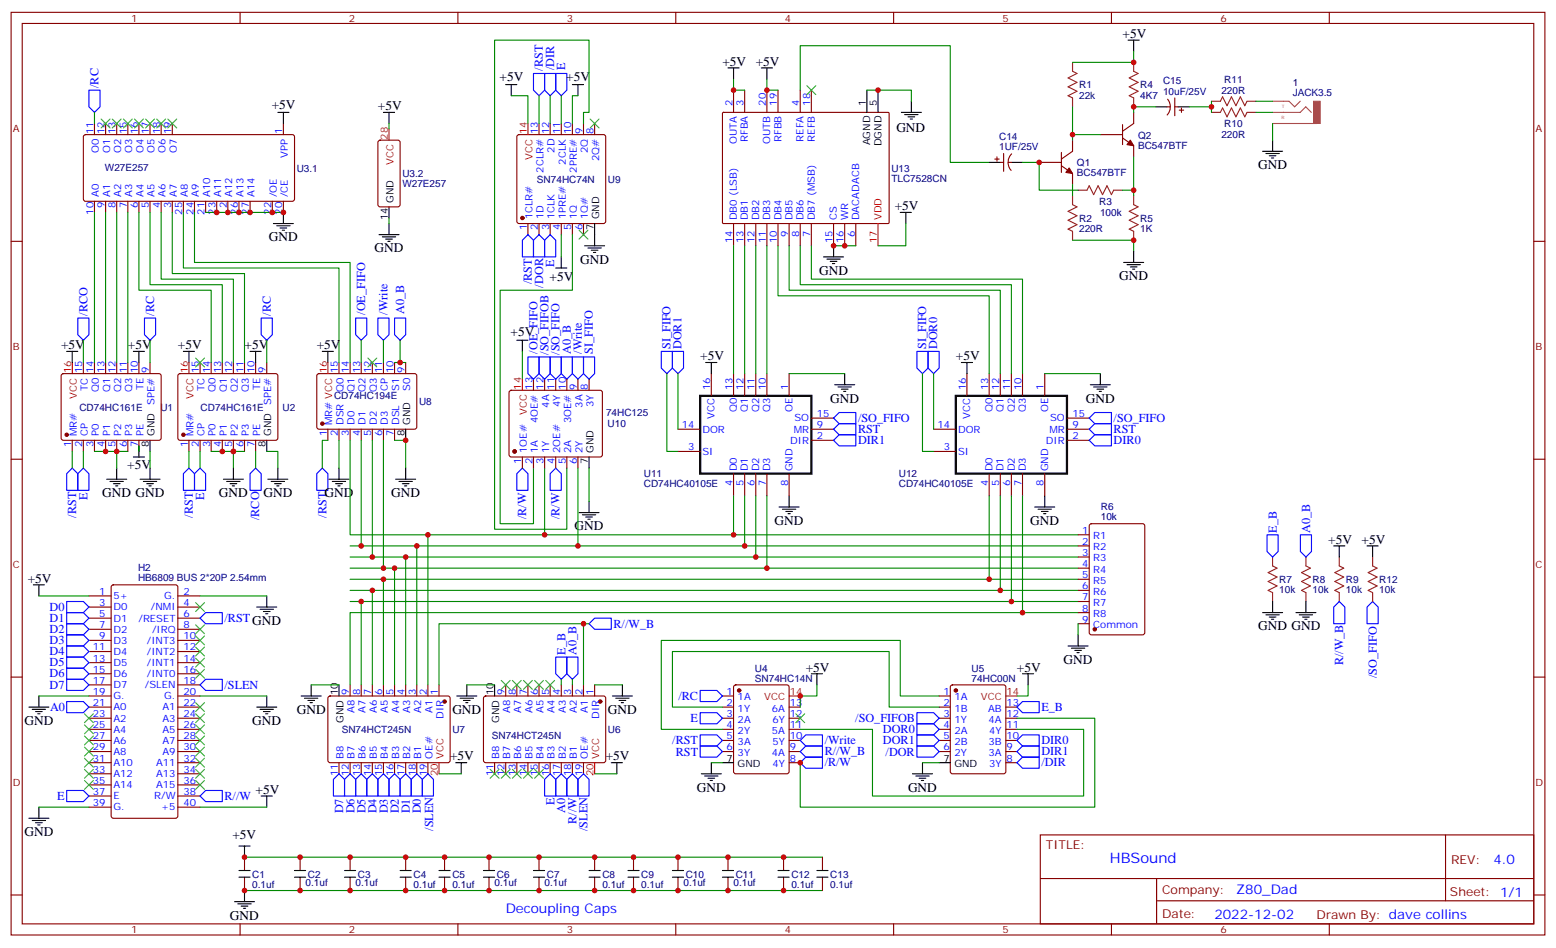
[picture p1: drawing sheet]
<svg xmlns="http://www.w3.org/2000/svg" width="494mm" height="301mm" viewBox="0 0 494 301" stroke-linecap="round" stroke-linejoin="round" font-family="sans-serif">
<defs><g id="words">
<text font-size="4.6" fill="#00f" x="352.3" y="274">HBSound</text>
<g font-size="4.2">
<text x="356.3" y="12">+5V</text>
<text x="229.3" y="20.8">+5V</text>
<text x="239.9" y="20.8">+5V</text>
<text x="158.6" y="25.6">+5V</text>
<text x="179.7" y="25.6">+5V</text>
<text x="86.2" y="34.4">+5V</text>
<text x="119.9" y="35">+5V</text>
<text x="284.5" y="41.8">GND</text>
<text x="399.3" y="53.7">GND</text>
<text x="284" y="66.7">+5V</text>
<text x="85.4" y="76.6">GND</text>
<text x="118.9" y="80.1">GND</text>
<text x="184.1" y="83.6">GND</text>
<text x="174.4" y="89">+5V</text>
<text x="260" y="87.2">GND</text>
<text x="355.2" y="88.9">GND</text>
<text x="162.1" y="106.8">+5V</text>
<text x="19.4" y="110.8">+5V</text>
<text x="40.6" y="110.8">+5V</text>
<text x="56.4" y="110.8">+5V</text>
<text x="77.6" y="110.8">+5V</text>
<text x="100.5" y="110.8">+5V</text>
<text x="222.2" y="114.3">+5V</text>
<text x="303.4" y="114.3">+5V</text>
<text x="263.5" y="127.7">GND</text>
<text x="344.7" y="127.7">GND</text>
<text x="40.4" y="149">+5V</text>
<text x="32.5" y="157.7">GND GND</text>
<text x="69.5" y="157.7">GND</text>
<text x="83.6" y="157.7">GND</text>
<text x="103" y="157.7">GND</text>
<text x="124.2" y="157.7">GND</text>
<text x="245.9" y="166.5">GND</text>
<text x="327" y="166.5">GND</text>
<text x="182.4" y="168.3">GND</text>
<text x="421.6" y="172.5">+5V</text>
<text x="432.2" y="172.5">+5V</text>
<text x="8.8" y="184.9">+5V</text>
<text x="399.3" y="200.1">GND GND</text>
<text x="255.8" y="213.1">+5V</text>
<text x="322.8" y="213.1">+5V</text>
<text x="337.6" y="210.6">GND</text>
<text x="94.2" y="226.5">GND</text>
<text x="143.6" y="226.5">GND</text>
<text x="193" y="226.5">GND</text>
<text x="7.8" y="230">GND</text>
<text x="80.1" y="230">GND</text>
<text x="142.9" y="241.3">+5V</text>
<text x="192.3" y="241.3">+5V</text>
<text x="81.1" y="251.9">+5V</text>
<text x="221.2" y="251.2">GND</text>
<text x="288.2" y="251.2">GND</text>
<text x="7.8" y="265.3">GND</text>
<text x="73.8" y="266.3">+5V</text>
<text x="73" y="292.1">GND</text>
</g>
<g font-size="4.2" fill="#00f">
<text x="474" y="274.2">4.0</text>
<text x="392.4" y="283.8">Z80_Dad</text>
<text x="160.5" y="289.7">Decoupling Caps</text>
<text x="385.5" y="291.6">2022-12-02</text>
</g>
<g font-size="3.9" fill="#00f">
<text x="172.3" y="22.5" transform="rotate(-90 172.3 22.5)">/RST</text>
<text x="175.9" y="22.3" transform="rotate(-90 175.9 22.3)">/DIR</text>
<text x="179.4" y="22.3" transform="rotate(-90 179.4 22.3)">E</text>
<text x="31.3" y="27.9" transform="rotate(-90 31.3 27.9)">/RC</text>
<text x="175.9" y="84.8" transform="rotate(-90 175.9 84.8)">E</text>
<text x="168.8" y="90.2" transform="rotate(-90 168.8 90.2)">/RST</text>
<text x="172.4" y="91.2" transform="rotate(-90 172.4 91.2)">/DOR</text>
<text x="27.8" y="100.2" transform="rotate(-90 27.8 100.2)">/RCO</text>
<text x="48.9" y="100.2" transform="rotate(-90 48.9 100.2)">/RC</text>
<text x="86" y="100.2" transform="rotate(-90 86 100.2)">/RC</text>
<text x="115.9" y="99.9" transform="rotate(-90 115.9 99.9)">/OE_FIFO</text>
<text x="123" y="99.9" transform="rotate(-90 123 99.9)">/Write</text>
<text x="128.2" y="99.6" transform="rotate(-90 128.2 99.6)">A0_B</text>
<text x="170.6" y="112.3" transform="rotate(-90 170.6 112.3)">/OE_FIFO</text>
<text x="174.1" y="112.6" transform="rotate(-90 174.1 112.6)">/SO_FIFOB</text>
<text x="177.6" y="112.6" transform="rotate(-90 177.6 112.6)">/SO_FIFO</text>
<text x="181.2" y="112.3" transform="rotate(-90 181.2 112.3)">A0_B</text>
<text x="184.7" y="112.3" transform="rotate(-90 184.7 112.3)">/Write</text>
<text x="188.2" y="112.3" transform="rotate(-90 188.2 112.3)">SI_FIFO</text>
<text x="212.9" y="110.8" transform="rotate(-90 212.9 110.8)">SI_FIFO</text>
<text x="216.3" y="110.8" transform="rotate(-90 216.3 110.8)">DOR1</text>
<text x="294" y="110.8" transform="rotate(-90 294 110.8)">SI_FIFO</text>
<text x="297.4" y="110.8" transform="rotate(-90 297.4 110.8)">DOR0</text>
<text x="272.3" y="137.3">RST</text>
<text x="272.3" y="133.9">/SO_FIFO</text>
<text x="353.5" y="137.3">RST</text>
<text x="353.5" y="133.9">/SO_FIFO</text>
<text x="272.3" y="140.9">DIR1</text>
<text x="353.5" y="140.9">DIR0</text>
<text x="27.7" y="158.6" transform="rotate(-90 27.7 158.6)">E</text>
<text x="64.8" y="158.6" transform="rotate(-90 64.8 158.6)">E</text>
<text x="24.2" y="164.3" transform="rotate(-90 24.2 164.3)">/RST</text>
<text x="61.2" y="164.3" transform="rotate(-90 61.2 164.3)">/RST</text>
<text x="82.3" y="165.1" transform="rotate(-90 82.3 165.1)">/RCO</text>
<text x="103.6" y="164.3" transform="rotate(-90 103.6 164.3)">/RST</text>
<text x="167" y="164.7" transform="rotate(-90 167 164.7)">/R/W</text>
<text x="177.6" y="164.7" transform="rotate(-90 177.6 164.7)">/R/W</text>
<text x="405.2" y="169" transform="rotate(-90 405.2 169)">E_B</text>
<text x="415.8" y="169" transform="rotate(-90 415.8 169)">A0_B</text>
<text x="15.7" y="193.9">D0</text>
<text x="15.7" y="197.3">D1</text>
<text x="71.3" y="197.3">/RSTGND</text>
<text x="15.7" y="200.9">D2</text>
<text x="194.7" y="199.1">R//W_B</text>
<text x="15.7" y="204.4">D3</text>
<text x="15.7" y="207.9">D4</text>
<text x="179.5" y="207.8" transform="rotate(-90 179.5 207.8)">E_B</text>
<text x="183" y="207.8" transform="rotate(-90 183 207.8)">A0_B</text>
<text x="15.7" y="211.5">D5</text>
<text x="15.7" y="215">D6</text>
<text x="426.4" y="211.2" transform="rotate(-90 426.4 211.2)">R//W_B</text>
<text x="437.1" y="215.2" transform="rotate(-90 437.1 215.2)">/SO_FIFO</text>
<text x="15.7" y="218.5">D7</text>
<text x="71.3" y="218.5">/SLEN</text>
<text x="15.9" y="225.7">A0</text>
<text x="215.3" y="222.2">/RC</text>
<text x="330.6" y="225.6">E_B</text>
<text x="219.2" y="229.2">E</text>
<text x="271.5" y="229.2">/SO_FIFOB</text>
<text x="280.2" y="232.7">DOR0</text>
<text x="213.4" y="236.3">/RST</text>
<text x="214.5" y="239.8">RST</text>
<text x="261.8" y="239.7">R//W_B</text>
<text x="261.8" y="236.1">/Write</text>
<text x="280.2" y="236.3">DOR1</text>
<text x="281.1" y="239.8">/DOR</text>
<text x="330.6" y="236.2">DIR0</text>
<text x="330.6" y="239.7">DIR1</text>
<text x="261.8" y="243.2">/R/W</text>
<text x="330.6" y="243.2">/DIR</text>
<text x="18.1" y="254">E</text>
<text x="71.3" y="253.8">R//W</text>
<text x="176" y="255.6" transform="rotate(-90 176 255.6)">E</text>
<text x="179.4" y="257.9" transform="rotate(-90 179.4 257.9)">A0</text>
<text x="109" y="258.1" transform="rotate(-90 109 258.1)">D7</text>
<text x="112.5" y="258.1" transform="rotate(-90 112.5 258.1)">D6</text>
<text x="116" y="258.1" transform="rotate(-90 116 258.1)">D5</text>
<text x="119.5" y="258.1" transform="rotate(-90 119.5 258.1)">D4</text>
<text x="123.1" y="258.1" transform="rotate(-90 123.1 258.1)">D3</text>
<text x="126.6" y="258.1" transform="rotate(-90 126.6 258.1)">D2</text>
<text x="130.1" y="258.1" transform="rotate(-90 130.1 258.1)">D1</text>
<text x="133.6" y="258.1" transform="rotate(-90 133.6 258.1)">D0</text>
<text x="137.5" y="263.7" transform="rotate(-90 137.5 263.7)">/SLEN</text>
<text x="183" y="261.4" transform="rotate(-90 183 261.4)">R//W</text>
<text x="186.5" y="263.7" transform="rotate(-90 186.5 263.7)">/SLEN</text>
</g>
<g font-size="3.9" fill="#800">
<text x="332" y="269.6">TITLE:</text>
<text x="460.6" y="274.2">REV:</text>
<text x="368.9" y="283.8">Company:</text>
<text x="460.2" y="284.4">Sheet: 1/1</text>
<text x="368.9" y="291.4">Date:</text>
<text x="417.9" y="291.5">Drawn By: dave collins</text>
</g>
<g font-size="3.2" fill="#800">
<text x="41.6" y="6.9">1</text>
<text x="110.8" y="6.9">2</text>
<text x="179.9" y="6.9">3</text>
<text x="249.1" y="6.9">4</text>
<text x="318.2" y="6.9">5</text>
<text x="387.3" y="6.9">6</text>
<text x="4.1" y="42">A</text>
<text x="487.4" y="42">A</text>
<text x="4.1" y="111.2">B</text>
<text x="487.4" y="111.2">B</text>
<text x="4.1" y="180.3">C</text>
<text x="487.4" y="180.3">C</text>
<text x="4.1" y="249.4">D</text>
<text x="487.4" y="249.4">D</text>
<text x="41.6" y="296.2">1</text>
<text x="110.8" y="296.2">2</text>
<text x="179.9" y="296.2">3</text>
<text x="249.1" y="296.2">4</text>
<text x="318.2" y="296.2">5</text>
<text x="387.3" y="296.2">6</text>
</g>
<g font-size="3.2" fill="#000080">
<text x="342.5" y="28">R1</text>
<text x="361.9" y="28">R4</text>
<text x="369.2" y="26.8">C15</text>
<text x="387.7" y="29.7">220R</text>
<text x="388.6" y="26.4">R11</text>
<text x="410.3" y="27.3">1</text>
<text x="342.5" y="31.3">22k</text>
<text x="361.9" y="31.3">4K7</text>
<text x="369.2" y="30">10uF/25V</text>
<text x="410.3" y="30.6">JACK3.5</text>
<text x="388.6" y="40.3">R10</text>
<text x="317.1" y="47.7">1UF/25V</text>
<text x="317.1" y="44.5">C14</text>
<text x="361.2" y="47.1">BC547BTF</text>
<text x="361.2" y="44">Q2</text>
<text x="387.7" y="43.8">220R</text>
<text x="341.8" y="52.8">Q1</text>
<text x="33.3" y="54.4">W27E257</text>
<text x="94.2" y="54.5">U3.1</text>
<text x="127.7" y="59.4">W27E257</text>
<text x="127.7" y="56.2">U3.2</text>
<text x="170.4" y="57.9">SN74HC74N</text>
<text x="193" y="58">U9</text>
<text x="282.9" y="57.7">TLC7528CN</text>
<text x="282.9" y="54.5">U13</text>
<text x="341.8" y="56">BC547BTF</text>
<text x="348.9" y="65">R3</text>
<text x="342.5" y="70.4">R2</text>
<text x="349.2" y="68.5">100k</text>
<text x="361.9" y="70.4">R5</text>
<text x="342.5" y="73.6">220R</text>
<text x="361.9" y="73.6">1K</text>
<text x="25.2" y="130.4">CD74HC161E</text>
<text x="50.9" y="130.3">U1</text>
<text x="63.7" y="130.4">CD74HC161E</text>
<text x="89.7" y="130.3">U2</text>
<text x="106" y="126.7">CD74HC194E</text>
<text x="133" y="128.5">U8</text>
<text x="192.4" y="132.1">74HC125</text>
<text x="192.9" y="135.6">U10</text>
<text x="204.4" y="154.6">CD74HC40105E</text>
<text x="204.4" y="151.5">U11</text>
<text x="285.3" y="154.6">CD74HC40105E</text>
<text x="285.3" y="151.5">U12</text>
<text x="349.4" y="162">R6</text>
<text x="349.4" y="165.1">10k</text>
<text x="43.8" y="184.4">HB6809 BUS 2*20P 2.54mm</text>
<text x="43.8" y="181.1">H2</text>
<text x="406" y="185">R7</text>
<text x="416.6" y="185">R8</text>
<text x="427.2" y="185">R9</text>
<text x="437.8" y="185">R12</text>
<text x="406" y="188.3">10k</text>
<text x="416.6" y="188.3">10k</text>
<text x="427.2" y="188.3">10k</text>
<text x="437.8" y="188.3">10k</text>
<text x="239.6" y="213.1">U4</text>
<text x="308.4" y="213.1">U5</text>
<text x="239.6" y="216.3">SN74HC14N</text>
<text x="308.4" y="216.3">74HC00N</text>
<text x="108.5" y="232.7">SN74HCT245N</text>
<text x="143.6" y="232.7">U7</text>
<text x="193" y="232.7">U6</text>
<text x="156.1" y="234.5">SN74HCT245N</text>
<text x="80.1" y="281.7">0.1uf</text>
<text x="80.1" y="278.5">C1</text>
<text x="97" y="281.2">0.1uf</text>
<text x="97.7" y="278.5">C2</text>
<text x="112.9" y="281.2">0.1uf</text>
<text x="113.6" y="278.5">C3</text>
<text x="131.2" y="281.7">0.1uf</text>
<text x="131.2" y="278.5">C4</text>
<text x="143.6" y="281.7">0.1uf</text>
<text x="143.6" y="278.5">C5</text>
<text x="157" y="281.2">0.1uf</text>
<text x="157.7" y="278.5">C6</text>
<text x="172.8" y="281.2">0.1uf</text>
<text x="173.6" y="278.5">C7</text>
<text x="191.2" y="281.7">0.1uf</text>
<text x="191.2" y="278.5">C8</text>
<text x="203.6" y="281.7">0.1uf</text>
<text x="203.6" y="278.5">C9</text>
<text x="216.9" y="281.2">0.1uf</text>
<text x="217.7" y="278.5">C10</text>
<text x="232.8" y="281.2">0.1uf</text>
<text x="233.5" y="278.5">C11</text>
<text x="251.2" y="281.7">0.1uf</text>
<text x="251.2" y="278.5">C12</text>
<text x="263.5" y="281.7">0.1uf</text>
<text x="263.5" y="278.5">C13</text>
</g>
<g font-size="3.2" fill="#00f">
<text x="232.5" y="33.5" transform="rotate(-90 232.5 33.5)">2</text>
<text x="236" y="33.5" transform="rotate(-90 236 33.5)">3</text>
<text x="243.1" y="33.5" transform="rotate(-90 243.1 33.5)">20</text>
<text x="246.6" y="33.5" transform="rotate(-90 246.6 33.5)">19</text>
<text x="253.6" y="33.5" transform="rotate(-90 253.6 33.5)">4</text>
<text x="257.2" y="33.5" transform="rotate(-90 257.2 33.5)">18</text>
<text x="29.6" y="42.5" transform="rotate(-90 29.6 42.5)">11</text>
<text x="33.2" y="42.5" transform="rotate(-90 33.2 42.5)">12</text>
<text x="36.7" y="42.5" transform="rotate(-90 36.7 42.5)">13</text>
<text x="40.2" y="42.5" transform="rotate(-90 40.2 42.5)">15</text>
<text x="43.7" y="42.5" transform="rotate(-90 43.7 42.5)">16</text>
<text x="47.3" y="42.5" transform="rotate(-90 47.3 42.5)">17</text>
<text x="50.8" y="42.5" transform="rotate(-90 50.8 42.5)">18</text>
<text x="54.3" y="42.5" transform="rotate(-90 54.3 42.5)">19</text>
<text x="89.6" y="42.5" transform="rotate(-90 89.6 42.5)">1</text>
<text x="170.7" y="42.5" transform="rotate(-90 170.7 42.5)">13</text>
<text x="174.3" y="42.5" transform="rotate(-90 174.3 42.5)">12</text>
<text x="177.8" y="42.5" transform="rotate(-90 177.8 42.5)">11</text>
<text x="181.3" y="42.5" transform="rotate(-90 181.3 42.5)">10</text>
<text x="184.9" y="42.5" transform="rotate(-90 184.9 42.5)">9</text>
<text x="188.4" y="42.5" transform="rotate(-90 188.4 42.5)">8</text>
<text x="233.9" y="45.7" transform="rotate(-90 233.9 45.7)">OUTA</text>
<text x="237.4" y="45.1" transform="rotate(-90 237.4 45.1)">RFBA</text>
<text x="244.5" y="45.7" transform="rotate(-90 244.5 45.7)">OUTB</text>
<text x="248" y="45.1" transform="rotate(-90 248 45.1)">RFBB</text>
<text x="255.1" y="44.9" transform="rotate(-90 255.1 44.9)">REFA</text>
<text x="258.6" y="44.9" transform="rotate(-90 258.6 44.9)">REFB</text>
<text x="31.4" y="48.5" transform="rotate(-90 31.4 48.5)">O0</text>
<text x="34.9" y="48.5" transform="rotate(-90 34.9 48.5)">O1</text>
<text x="38.5" y="48.5" transform="rotate(-90 38.5 48.5)">O2</text>
<text x="42" y="48.5" transform="rotate(-90 42 48.5)">O3</text>
<text x="45.5" y="48.5" transform="rotate(-90 45.5 48.5)">O4</text>
<text x="49" y="48.5" transform="rotate(-90 49 48.5)">O5</text>
<text x="52.6" y="48.5" transform="rotate(-90 52.6 48.5)">O6</text>
<text x="56.1" y="48.5" transform="rotate(-90 56.1 48.5)">O7</text>
<text x="91.4" y="50" transform="rotate(-90 91.4 50)">VPP</text>
<text x="176" y="48.5" transform="rotate(-90 176 48.5)">2D</text>
<text x="179.6" y="52.2" transform="rotate(-90 179.6 52.2)">2CLK</text>
<text x="186.6" y="48.5" transform="rotate(-90 186.6 48.5)">2Q</text>
<text x="190.1" y="51.1" transform="rotate(-90 190.1 51.1)">2Q#</text>
<text x="172.5" y="54.8" transform="rotate(-90 172.5 54.8)">2CLR#</text>
<text x="183.1" y="54.8" transform="rotate(-90 183.1 54.8)">2PRE#</text>
<text x="31.4" y="62.6" transform="rotate(-90 31.4 62.6)">A0</text>
<text x="34.9" y="62.6" transform="rotate(-90 34.9 62.6)">A1</text>
<text x="38.5" y="62.6" transform="rotate(-90 38.5 62.6)">A2</text>
<text x="42" y="62.6" transform="rotate(-90 42 62.6)">A3</text>
<text x="45.5" y="62.6" transform="rotate(-90 45.5 62.6)">A4</text>
<text x="49" y="62.6" transform="rotate(-90 49 62.6)">A5</text>
<text x="52.6" y="62.6" transform="rotate(-90 52.6 62.6)">A6</text>
<text x="56.1" y="62.6" transform="rotate(-90 56.1 62.6)">A7</text>
<text x="59.6" y="62.6" transform="rotate(-90 59.6 62.6)">A8</text>
<text x="63.1" y="62.6" transform="rotate(-90 63.1 62.6)">A9</text>
<text x="66.7" y="62.6" transform="rotate(-90 66.7 62.6)">A10</text>
<text x="70.2" y="62.6" transform="rotate(-90 70.2 62.6)">A11</text>
<text x="73.7" y="62.6" transform="rotate(-90 73.7 62.6)">A12</text>
<text x="77.3" y="62.6" transform="rotate(-90 77.3 62.6)">A13</text>
<text x="80.8" y="62.6" transform="rotate(-90 80.8 62.6)">A14</text>
<text x="87.8" y="62.6" transform="rotate(-90 87.8 62.6)">/OE</text>
<text x="91.4" y="62.6" transform="rotate(-90 91.4 62.6)">/CE</text>
<text x="29.6" y="68.1" transform="rotate(-90 29.6 68.1)">10</text>
<text x="33.2" y="66.1" transform="rotate(-90 33.2 66.1)">9</text>
<text x="36.7" y="66.1" transform="rotate(-90 36.7 66.1)">8</text>
<text x="40.2" y="66.1" transform="rotate(-90 40.2 66.1)">7</text>
<text x="43.7" y="66.1" transform="rotate(-90 43.7 66.1)">6</text>
<text x="47.3" y="66.1" transform="rotate(-90 47.3 66.1)">5</text>
<text x="50.8" y="66.1" transform="rotate(-90 50.8 66.1)">4</text>
<text x="54.3" y="66.1" transform="rotate(-90 54.3 66.1)">3</text>
<text x="57.9" y="68.1" transform="rotate(-90 57.9 68.1)">25</text>
<text x="61.4" y="68.1" transform="rotate(-90 61.4 68.1)">24</text>
<text x="64.9" y="68.1" transform="rotate(-90 64.9 68.1)">21</text>
<text x="68.4" y="68.1" transform="rotate(-90 68.4 68.1)">23</text>
<text x="72" y="66.1" transform="rotate(-90 72 66.1)">2</text>
<text x="75.5" y="68.1" transform="rotate(-90 75.5 68.1)">26</text>
<text x="79" y="68.1" transform="rotate(-90 79 68.1)">27</text>
<text x="86.1" y="68.1" transform="rotate(-90 86.1 68.1)">22</text>
<text x="89.6" y="68.1" transform="rotate(-90 89.6 68.1)">20</text>
<text x="169" y="69.6" transform="rotate(-90 169 69.6)">1CLR#</text>
<text x="172.5" y="69.6" transform="rotate(-90 172.5 69.6)">1D</text>
<text x="176" y="69.6" transform="rotate(-90 176 69.6)">1CLK</text>
<text x="179.6" y="69.6" transform="rotate(-90 179.6 69.6)">1PRE#</text>
<text x="183.1" y="69.6" transform="rotate(-90 183.1 69.6)">1Q</text>
<text x="186.6" y="69.6" transform="rotate(-90 186.6 69.6)">1Q#</text>
<text x="233.9" y="69.9" transform="rotate(-90 233.9 69.9)">DB0 (LSB)</text>
<text x="237.4" y="69.9" transform="rotate(-90 237.4 69.9)">DB1</text>
<text x="240.9" y="69.9" transform="rotate(-90 240.9 69.9)">DB2</text>
<text x="244.5" y="69.9" transform="rotate(-90 244.5 69.9)">DB3</text>
<text x="248" y="69.9" transform="rotate(-90 248 69.9)">DB4</text>
<text x="251.5" y="69.9" transform="rotate(-90 251.5 69.9)">DB5</text>
<text x="255.1" y="69.9" transform="rotate(-90 255.1 69.9)">DB6</text>
<text x="258.6" y="69.9" transform="rotate(-90 258.6 69.9)">DB7 (MSB)</text>
<text x="265.6" y="69.9" transform="rotate(-90 265.6 69.9)">CS</text>
<text x="269.2" y="69.9" transform="rotate(-90 269.2 69.9)">WR</text>
<text x="272.7" y="69.9" transform="rotate(-90 272.7 69.9)">DACADACB</text>
<text x="167.2" y="73.1" transform="rotate(-90 167.2 73.1)">1</text>
<text x="170.7" y="73.1" transform="rotate(-90 170.7 73.1)">2</text>
<text x="174.3" y="73.1" transform="rotate(-90 174.3 73.1)">3</text>
<text x="177.8" y="73.1" transform="rotate(-90 177.8 73.1)">4</text>
<text x="181.3" y="73.1" transform="rotate(-90 181.3 73.1)">5</text>
<text x="184.9" y="73.1" transform="rotate(-90 184.9 73.1)">6</text>
<text x="232.5" y="77.1" transform="rotate(-90 232.5 77.1)">14</text>
<text x="236" y="77.1" transform="rotate(-90 236 77.1)">13</text>
<text x="239.5" y="77.1" transform="rotate(-90 239.5 77.1)">12</text>
<text x="243.1" y="77.1" transform="rotate(-90 243.1 77.1)">11</text>
<text x="246.6" y="77.1" transform="rotate(-90 246.6 77.1)">10</text>
<text x="250.1" y="75.1" transform="rotate(-90 250.1 75.1)">9</text>
<text x="253.6" y="75.1" transform="rotate(-90 253.6 75.1)">8</text>
<text x="257.2" y="75.1" transform="rotate(-90 257.2 75.1)">7</text>
<text x="264.2" y="77.1" transform="rotate(-90 264.2 77.1)">15</text>
<text x="267.8" y="77.1" transform="rotate(-90 267.8 77.1)">16</text>
<text x="271.3" y="75.1" transform="rotate(-90 271.3 75.1)">6</text>
<text x="26.1" y="118.4" transform="rotate(-90 26.1 118.4)">15</text>
<text x="29.6" y="118.4" transform="rotate(-90 29.6 118.4)">14</text>
<text x="33.2" y="118.4" transform="rotate(-90 33.2 118.4)">13</text>
<text x="36.7" y="118.4" transform="rotate(-90 36.7 118.4)">12</text>
<text x="40.2" y="118.4" transform="rotate(-90 40.2 118.4)">11</text>
<text x="43.7" y="118.4" transform="rotate(-90 43.7 118.4)">10</text>
<text x="47.3" y="118.4" transform="rotate(-90 47.3 118.4)">9</text>
<text x="63.1" y="118.4" transform="rotate(-90 63.1 118.4)">15</text>
<text x="66.7" y="118.4" transform="rotate(-90 66.7 118.4)">14</text>
<text x="70.2" y="118.4" transform="rotate(-90 70.2 118.4)">13</text>
<text x="73.7" y="118.4" transform="rotate(-90 73.7 118.4)">12</text>
<text x="77.3" y="118.4" transform="rotate(-90 77.3 118.4)">11</text>
<text x="80.8" y="118.4" transform="rotate(-90 80.8 118.4)">10</text>
<text x="84.3" y="118.4" transform="rotate(-90 84.3 118.4)">9</text>
<text x="107.2" y="118.4" transform="rotate(-90 107.2 118.4)">15</text>
<text x="110.8" y="118.4" transform="rotate(-90 110.8 118.4)">14</text>
<text x="114.3" y="118.4" transform="rotate(-90 114.3 118.4)">13</text>
<text x="117.8" y="118.4" transform="rotate(-90 117.8 118.4)">12</text>
<text x="121.4" y="118.4" transform="rotate(-90 121.4 118.4)">11</text>
<text x="124.9" y="118.4" transform="rotate(-90 124.9 118.4)">10</text>
<text x="128.4" y="118.4" transform="rotate(-90 128.4 118.4)">9</text>
<text x="27.9" y="124" transform="rotate(-90 27.9 124)">TC</text>
<text x="31.4" y="124.4" transform="rotate(-90 31.4 124.4)">Q0</text>
<text x="34.9" y="124.4" transform="rotate(-90 34.9 124.4)">Q1</text>
<text x="38.5" y="124.4" transform="rotate(-90 38.5 124.4)">Q2</text>
<text x="42" y="124.4" transform="rotate(-90 42 124.4)">Q3</text>
<text x="45.5" y="123.8" transform="rotate(-90 45.5 123.8)">TE</text>
<text x="64.9" y="124" transform="rotate(-90 64.9 124)">TC</text>
<text x="68.4" y="124.4" transform="rotate(-90 68.4 124.4)">Q0</text>
<text x="72" y="124.4" transform="rotate(-90 72 124.4)">Q1</text>
<text x="75.5" y="124.4" transform="rotate(-90 75.5 124.4)">Q2</text>
<text x="79" y="124.4" transform="rotate(-90 79 124.4)">Q3</text>
<text x="82.5" y="123.8" transform="rotate(-90 82.5 123.8)">TE</text>
<text x="109" y="124.4" transform="rotate(-90 109 124.4)">Q0</text>
<text x="112.5" y="124.4" transform="rotate(-90 112.5 124.4)">Q1</text>
<text x="116.1" y="124.4" transform="rotate(-90 116.1 124.4)">Q2</text>
<text x="119.6" y="124.4" transform="rotate(-90 119.6 124.4)">Q3</text>
<text x="123.1" y="124" transform="rotate(-90 123.1 124)">CP</text>
<text x="126.6" y="124.1" transform="rotate(-90 126.6 124.1)">S1</text>
<text x="130.2" y="124.1" transform="rotate(-90 130.2 124.1)">S0</text>
<text x="169" y="123.7" transform="rotate(-90 169 123.7)">13</text>
<text x="172.5" y="123.7" transform="rotate(-90 172.5 123.7)">12</text>
<text x="176" y="123.7" transform="rotate(-90 176 123.7)">11</text>
<text x="179.6" y="123.7" transform="rotate(-90 179.6 123.7)">10</text>
<text x="183.1" y="123.7" transform="rotate(-90 183.1 123.7)">9</text>
<text x="186.6" y="123.7" transform="rotate(-90 186.6 123.7)">8</text>
<text x="225.4" y="123.9" transform="rotate(-90 225.4 123.9)">16</text>
<text x="232.5" y="123.9" transform="rotate(-90 232.5 123.9)">13</text>
<text x="236" y="123.9" transform="rotate(-90 236 123.9)">12</text>
<text x="239.5" y="123.9" transform="rotate(-90 239.5 123.9)">11</text>
<text x="243.1" y="123.9" transform="rotate(-90 243.1 123.9)">10</text>
<text x="250.1" y="123.9" transform="rotate(-90 250.1 123.9)">1</text>
<text x="306.6" y="123.9" transform="rotate(-90 306.6 123.9)">16</text>
<text x="313.6" y="123.9" transform="rotate(-90 313.6 123.9)">13</text>
<text x="317.1" y="123.9" transform="rotate(-90 317.1 123.9)">12</text>
<text x="320.7" y="123.9" transform="rotate(-90 320.7 123.9)">11</text>
<text x="324.2" y="123.9" transform="rotate(-90 324.2 123.9)">10</text>
<text x="331.3" y="123.9" transform="rotate(-90 331.3 123.9)">1</text>
<text x="49" y="128.6" transform="rotate(-90 49 128.6)">SPE#</text>
<text x="86.1" y="128.6" transform="rotate(-90 86.1 128.6)">SPE#</text>
<text x="174.3" y="129.3" transform="rotate(-90 174.3 129.3)">4A</text>
<text x="177.8" y="129.1" transform="rotate(-90 177.8 129.1)">4Y</text>
<text x="184.9" y="129.3" transform="rotate(-90 184.9 129.3)">3A</text>
<text x="188.4" y="129.1" transform="rotate(-90 188.4 129.1)">3Y</text>
<text x="233.9" y="130.8" transform="rotate(-90 233.9 130.8)">Q0</text>
<text x="237.4" y="130.8" transform="rotate(-90 237.4 130.8)">Q1</text>
<text x="240.9" y="130.8" transform="rotate(-90 240.9 130.8)">Q2</text>
<text x="244.5" y="130.8" transform="rotate(-90 244.5 130.8)">Q3</text>
<text x="251.5" y="130.8" transform="rotate(-90 251.5 130.8)">OE</text>
<text x="315" y="130.8" transform="rotate(-90 315 130.8)">Q0</text>
<text x="318.6" y="130.8" transform="rotate(-90 318.6 130.8)">Q1</text>
<text x="322.1" y="130.8" transform="rotate(-90 322.1 130.8)">Q2</text>
<text x="325.6" y="130.8" transform="rotate(-90 325.6 130.8)">Q3</text>
<text x="332.7" y="130.8" transform="rotate(-90 332.7 130.8)">OE</text>
<text x="105.5" y="134.9" transform="rotate(-90 105.5 134.9)">MR# VCC</text>
<text x="109" y="134.9" transform="rotate(-90 109 134.9)">DSR</text>
<text x="112.5" y="134.9" transform="rotate(-90 112.5 134.9)">D0</text>
<text x="116.1" y="134.9" transform="rotate(-90 116.1 134.9)">D1</text>
<text x="119.6" y="134.9" transform="rotate(-90 119.6 134.9)">D2</text>
<text x="123.1" y="134.9" transform="rotate(-90 123.1 134.9)">D3</text>
<text x="126.6" y="134.9" transform="rotate(-90 126.6 134.9)">DSL</text>
<text x="170.7" y="134.3" transform="rotate(-90 170.7 134.3)">4OE#</text>
<text x="181.3" y="134.3" transform="rotate(-90 181.3 134.3)">3OE#</text>
<text x="216.5" y="135.9">14</text>
<text x="223" y="137.3">DOR</text>
<text x="226.8" y="132.9" transform="rotate(-90 226.8 132.9)">VCC</text>
<text x="251.9" y="137.3">MR</text>
<text x="252.2" y="133.7">SO</text>
<text x="259.3" y="132.3">15</text>
<text x="259.3" y="135.9">9</text>
<text x="297.6" y="135.9">14</text>
<text x="304.1" y="137.3">DOR</text>
<text x="308" y="132.9" transform="rotate(-90 308 132.9)">VCC</text>
<text x="333.1" y="137.3">MR</text>
<text x="333.3" y="133.7">SO</text>
<text x="340.4" y="132.3">15</text>
<text x="340.4" y="135.9">9</text>
<text x="22.6" y="141.9" transform="rotate(-90 22.6 141.9)">1</text>
<text x="24.3" y="138.4" transform="rotate(-90 24.3 138.4)">MR#</text>
<text x="26.1" y="141.9" transform="rotate(-90 26.1 141.9)">2</text>
<text x="27.9" y="138.4" transform="rotate(-90 27.9 138.4)">CP</text>
<text x="29.6" y="141.9" transform="rotate(-90 29.6 141.9)">3</text>
<text x="31.4" y="138.4" transform="rotate(-90 31.4 138.4)">P0</text>
<text x="33.2" y="141.9" transform="rotate(-90 33.2 141.9)">4</text>
<text x="34.9" y="138.4" transform="rotate(-90 34.9 138.4)">P1</text>
<text x="36.7" y="141.9" transform="rotate(-90 36.7 141.9)">5</text>
<text x="38.5" y="138.4" transform="rotate(-90 38.5 138.4)">P2</text>
<text x="40.2" y="141.9" transform="rotate(-90 40.2 141.9)">6</text>
<text x="42" y="138.4" transform="rotate(-90 42 138.4)">P3</text>
<text x="43.7" y="141.9" transform="rotate(-90 43.7 141.9)">7</text>
<text x="45.5" y="138.4" transform="rotate(-90 45.5 138.4)">PE</text>
<text x="59.6" y="141.9" transform="rotate(-90 59.6 141.9)">1</text>
<text x="61.4" y="138.4" transform="rotate(-90 61.4 138.4)">MR#</text>
<text x="63.1" y="141.9" transform="rotate(-90 63.1 141.9)">2</text>
<text x="64.9" y="138.4" transform="rotate(-90 64.9 138.4)">CP</text>
<text x="66.7" y="141.9" transform="rotate(-90 66.7 141.9)">3</text>
<text x="68.4" y="138.4" transform="rotate(-90 68.4 138.4)">P0</text>
<text x="70.2" y="141.9" transform="rotate(-90 70.2 141.9)">4</text>
<text x="72" y="138.4" transform="rotate(-90 72 138.4)">P1</text>
<text x="73.7" y="141.9" transform="rotate(-90 73.7 141.9)">5</text>
<text x="75.5" y="138.4" transform="rotate(-90 75.5 138.4)">P2</text>
<text x="77.3" y="141.9" transform="rotate(-90 77.3 141.9)">6</text>
<text x="79" y="138.4" transform="rotate(-90 79 138.4)">P3</text>
<text x="80.8" y="141.9" transform="rotate(-90 80.8 141.9)">7</text>
<text x="82.5" y="138.4" transform="rotate(-90 82.5 138.4)">PE</text>
<text x="103.7" y="138.4" transform="rotate(-90 103.7 138.4)">1</text>
<text x="107.2" y="138.4" transform="rotate(-90 107.2 138.4)">2</text>
<text x="110.8" y="138.4" transform="rotate(-90 110.8 138.4)">3</text>
<text x="114.3" y="138.4" transform="rotate(-90 114.3 138.4)">4</text>
<text x="117.8" y="138.4" transform="rotate(-90 117.8 138.4)">5</text>
<text x="121.4" y="138.4" transform="rotate(-90 121.4 138.4)">6</text>
<text x="124.9" y="138.4" transform="rotate(-90 124.9 138.4)">7</text>
<text x="167.2" y="143.7" transform="rotate(-90 167.2 143.7)">1OE#</text>
<text x="170.7" y="143.7" transform="rotate(-90 170.7 143.7)">1A</text>
<text x="174.3" y="143.7" transform="rotate(-90 174.3 143.7)">1Y</text>
<text x="177.8" y="143.7" transform="rotate(-90 177.8 143.7)">2OE#</text>
<text x="181.3" y="143.7" transform="rotate(-90 181.3 143.7)">2A</text>
<text x="184.9" y="143.7" transform="rotate(-90 184.9 143.7)">2Y</text>
<text x="218.5" y="142.9">3</text>
<text x="250.8" y="140.8">DIR</text>
<text x="259.3" y="139.4">2</text>
<text x="299.6" y="142.9">3</text>
<text x="332" y="140.8">DIR</text>
<text x="340.4" y="139.4">2</text>
<text x="165.5" y="147.2" transform="rotate(-90 165.5 147.2)">1</text>
<text x="169" y="147.2" transform="rotate(-90 169 147.2)">2</text>
<text x="172.5" y="147.2" transform="rotate(-90 172.5 147.2)">3</text>
<text x="176" y="147.2" transform="rotate(-90 176 147.2)">4</text>
<text x="179.6" y="147.2" transform="rotate(-90 179.6 147.2)">5</text>
<text x="183.1" y="147.2" transform="rotate(-90 183.1 147.2)">6</text>
<text x="223" y="144.3">SI</text>
<text x="233.9" y="149.6" transform="rotate(-90 233.9 149.6)">D0</text>
<text x="237.4" y="149.6" transform="rotate(-90 237.4 149.6)">D1</text>
<text x="240.9" y="149.6" transform="rotate(-90 240.9 149.6)">D2</text>
<text x="244.5" y="149.6" transform="rotate(-90 244.5 149.6)">D3</text>
<text x="251.5" y="149.6" transform="rotate(-90 251.5 149.6)">GND</text>
<text x="304.1" y="144.3">SI</text>
<text x="315" y="149.6" transform="rotate(-90 315 149.6)">D0</text>
<text x="318.6" y="149.6" transform="rotate(-90 318.6 149.6)">D1</text>
<text x="322.1" y="149.6" transform="rotate(-90 322.1 149.6)">D2</text>
<text x="325.6" y="149.6" transform="rotate(-90 325.6 149.6)">D3</text>
<text x="332.7" y="149.6" transform="rotate(-90 332.7 149.6)">GND</text>
<text x="232.5" y="154.1" transform="rotate(-90 232.5 154.1)">4</text>
<text x="236" y="154.1" transform="rotate(-90 236 154.1)">5</text>
<text x="239.5" y="154.1" transform="rotate(-90 239.5 154.1)">6</text>
<text x="243.1" y="154.1" transform="rotate(-90 243.1 154.1)">7</text>
<text x="250.1" y="154.1" transform="rotate(-90 250.1 154.1)">8</text>
<text x="313.6" y="154.1" transform="rotate(-90 313.6 154.1)">4</text>
<text x="317.1" y="154.1" transform="rotate(-90 317.1 154.1)">5</text>
<text x="320.7" y="154.1" transform="rotate(-90 320.7 154.1)">6</text>
<text x="324.2" y="154.1" transform="rotate(-90 324.2 154.1)">7</text>
<text x="331.3" y="154.1" transform="rotate(-90 331.3 154.1)">8</text>
<text x="343.5" y="169.4">1</text>
<text x="343.5" y="172.9">2</text>
<text x="347" y="171.1">R1</text>
<text x="343.5" y="176.4">3</text>
<text x="343.5" y="180">4</text>
<text x="347" y="174.7">R2</text>
<text x="347" y="178.2">R3</text>
<text x="343.5" y="183.5">5</text>
<text x="347" y="181.7">R4</text>
<text x="347" y="185.2">R5</text>
<text x="31.5" y="188.8">1</text>
<text x="36" y="190.2">5+</text>
<text x="52.1" y="190.2">G.</text>
<text x="58.2" y="188.8">2</text>
<text x="343.5" y="187">6</text>
<text x="343.5" y="190.5">7</text>
<text x="347" y="188.8">R6</text>
<text x="31.5" y="192.3">3</text>
<text x="31.5" y="195.8">5</text>
<text x="36" y="193.7">D0</text>
<text x="36" y="197.2">D1</text>
<text x="44" y="197.2">/RESET</text>
<text x="47.9" y="193.7">/NMI</text>
<text x="58.2" y="192.3">4</text>
<text x="58.2" y="195.8">6</text>
<text x="343.5" y="194.1">8</text>
<text x="343.5" y="197.6">9</text>
<text x="347" y="192.3">R7</text>
<text x="347" y="195.8">R8</text>
<text x="31.5" y="199.4">7</text>
<text x="31.5" y="202.9">9</text>
<text x="36" y="200.8">D2</text>
<text x="48.3" y="200.8">/IRQ</text>
<text x="58.2" y="199.4">8</text>
<text x="58.2" y="202.9">10</text>
<text x="347" y="199.4">Common</text>
<text x="29.5" y="206.4">11</text>
<text x="29.5" y="209.9">13</text>
<text x="36" y="204.3">D3</text>
<text x="36" y="207.8">D4</text>
<text x="46.6" y="204.3">/INT3</text>
<text x="46.6" y="207.8">/INT2</text>
<text x="58.2" y="206.4">12</text>
<text x="58.2" y="209.9">14</text>
<text x="29.5" y="213.5">15</text>
<text x="36" y="211.3">D5</text>
<text x="36" y="214.9">D6</text>
<text x="46.6" y="211.3">/INT1</text>
<text x="46.6" y="214.9">/INT0</text>
<text x="58.2" y="213.5">16</text>
<text x="29.5" y="217">17</text>
<text x="29.5" y="220.5">19</text>
<text x="36" y="218.4">D7</text>
<text x="36" y="221.9">G.</text>
<text x="46" y="218.4">/SLEN</text>
<text x="52.1" y="221.9">G.</text>
<text x="58.2" y="217">18</text>
<text x="58.2" y="220.5">20</text>
<text x="110.8" y="220.7" transform="rotate(-90 110.8 220.7)">9</text>
<text x="114.3" y="220.7" transform="rotate(-90 114.3 220.7)">8</text>
<text x="117.8" y="220.7" transform="rotate(-90 117.8 220.7)">7</text>
<text x="121.4" y="220.7" transform="rotate(-90 121.4 220.7)">6</text>
<text x="124.9" y="220.7" transform="rotate(-90 124.9 220.7)">5</text>
<text x="128.4" y="220.7" transform="rotate(-90 128.4 220.7)">4</text>
<text x="131.9" y="220.7" transform="rotate(-90 131.9 220.7)">3</text>
<text x="135.5" y="220.7" transform="rotate(-90 135.5 220.7)">2</text>
<text x="139" y="220.7" transform="rotate(-90 139 220.7)">1</text>
<text x="160.2" y="220.7" transform="rotate(-90 160.2 220.7)">9</text>
<text x="163.7" y="220.7" transform="rotate(-90 163.7 220.7)">8</text>
<text x="167.2" y="220.7" transform="rotate(-90 167.2 220.7)">7</text>
<text x="170.7" y="220.7" transform="rotate(-90 170.7 220.7)">6</text>
<text x="174.3" y="220.7" transform="rotate(-90 174.3 220.7)">5</text>
<text x="177.8" y="220.7" transform="rotate(-90 177.8 220.7)">4</text>
<text x="181.3" y="220.7" transform="rotate(-90 181.3 220.7)">3</text>
<text x="184.9" y="220.7" transform="rotate(-90 184.9 220.7)">2</text>
<text x="188.4" y="220.7" transform="rotate(-90 188.4 220.7)">1</text>
<text x="230.6" y="220.5">1</text>
<text x="299.4" y="220.5">1</text>
<text x="29.5" y="224">21</text>
<text x="29.5" y="227.6">23</text>
<text x="36" y="225.5">A0</text>
<text x="51.6" y="225.5">A1</text>
<text x="58.2" y="224">22</text>
<text x="58.2" y="227.6">24</text>
<text x="112.5" y="226.4" transform="rotate(-90 112.5 226.4)">A8</text>
<text x="116.1" y="226.4" transform="rotate(-90 116.1 226.4)">A7</text>
<text x="119.6" y="226.4" transform="rotate(-90 119.6 226.4)">A6</text>
<text x="123.1" y="226.4" transform="rotate(-90 123.1 226.4)">A5</text>
<text x="126.6" y="226.4" transform="rotate(-90 126.6 226.4)">A4</text>
<text x="130.2" y="226.4" transform="rotate(-90 130.2 226.4)">A3</text>
<text x="133.7" y="226.4" transform="rotate(-90 133.7 226.4)">A2</text>
<text x="137.2" y="226.4" transform="rotate(-90 137.2 226.4)">A1</text>
<text x="161.9" y="226.4" transform="rotate(-90 161.9 226.4)">A8</text>
<text x="165.5" y="226.4" transform="rotate(-90 165.5 226.4)">A7</text>
<text x="169" y="226.4" transform="rotate(-90 169 226.4)">A6</text>
<text x="172.5" y="226.4" transform="rotate(-90 172.5 226.4)">A5</text>
<text x="176" y="226.4" transform="rotate(-90 176 226.4)">A4</text>
<text x="179.6" y="226.4" transform="rotate(-90 179.6 226.4)">A3</text>
<text x="183.1" y="226.4" transform="rotate(-90 183.1 226.4)">A2</text>
<text x="186.6" y="226.4" transform="rotate(-90 186.6 226.4)">A1</text>
<text x="230.6" y="224">2</text>
<text x="230.6" y="227.6">3</text>
<text x="234.1" y="222.3">1A</text>
<text x="234.1" y="225.8">1Y</text>
<text x="245" y="225.8">6A</text>
<text x="250.6" y="227.6">12</text>
<text x="250.6" y="224">13</text>
<text x="299.4" y="224">2</text>
<text x="299.4" y="227.6">3</text>
<text x="302.9" y="222.3">1A</text>
<text x="302.9" y="225.8">1B</text>
<text x="313.6" y="225.8">AB</text>
<text x="319.4" y="227.6">12</text>
<text x="319.4" y="224">13</text>
<text x="29.5" y="231.1">25</text>
<text x="36" y="229">A2</text>
<text x="36" y="232.5">A4</text>
<text x="51.6" y="229">A3</text>
<text x="51.6" y="232.5">A5</text>
<text x="58.2" y="231.1">26</text>
<text x="140.8" y="228.2" transform="rotate(-90 140.8 228.2)">DIR</text>
<text x="190.1" y="228.2" transform="rotate(-90 190.1 228.2)">DIR</text>
<text x="230.6" y="231.1">4</text>
<text x="234.1" y="229.3">2A</text>
<text x="234.1" y="232.9">2Y</text>
<text x="245" y="232.9">5A</text>
<text x="245.2" y="229.3">6Y</text>
<text x="250.6" y="231.1">11</text>
<text x="299.4" y="231.1">4</text>
<text x="302.9" y="229.3">1Y</text>
<text x="302.9" y="232.9">2A</text>
<text x="313.8" y="229.3">4A</text>
<text x="314" y="232.9">4Y</text>
<text x="319.4" y="231.1">11</text>
<text x="29.5" y="234.6">27</text>
<text x="29.5" y="238.2">29</text>
<text x="36" y="236">A6</text>
<text x="36" y="239.6">A8</text>
<text x="51.6" y="236">A7</text>
<text x="51.6" y="239.6">A9</text>
<text x="58.2" y="234.6">28</text>
<text x="58.2" y="238.2">30</text>
<text x="230.6" y="234.6">5</text>
<text x="230.6" y="238.2">6</text>
<text x="234.1" y="236.4">3A</text>
<text x="234.1" y="239.9">3Y</text>
<text x="245" y="239.9">4A</text>
<text x="245.2" y="236.4">5Y</text>
<text x="250.6" y="238.2">9</text>
<text x="250.6" y="234.6">10</text>
<text x="299.4" y="234.6">5</text>
<text x="299.4" y="238.2">6</text>
<text x="302.9" y="236.4">2B</text>
<text x="302.9" y="239.9">2Y</text>
<text x="313.8" y="236.4">3B</text>
<text x="313.8" y="239.9">3A</text>
<text x="319.4" y="238.2">9</text>
<text x="319.4" y="234.6">10</text>
<text x="29.5" y="241.7">31</text>
<text x="29.5" y="245.2">33</text>
<text x="36" y="243.1">A10</text>
<text x="49.5" y="243.1">A11</text>
<text x="58.2" y="241.7">32</text>
<text x="58.2" y="245.2">34</text>
<text x="109" y="240.7" transform="rotate(-90 109 240.7)">B8</text>
<text x="112.5" y="240.7" transform="rotate(-90 112.5 240.7)">B7</text>
<text x="116.1" y="240.7" transform="rotate(-90 116.1 240.7)">B6</text>
<text x="119.6" y="240.7" transform="rotate(-90 119.6 240.7)">B5</text>
<text x="123.1" y="240.7" transform="rotate(-90 123.1 240.7)">B4</text>
<text x="126.6" y="240.7" transform="rotate(-90 126.6 240.7)">B3</text>
<text x="130.2" y="240.7" transform="rotate(-90 130.2 240.7)">B2</text>
<text x="133.7" y="240.7" transform="rotate(-90 133.7 240.7)">B1</text>
<text x="137.2" y="240.7" transform="rotate(-90 137.2 240.7)">OE#</text>
<text x="158.4" y="240.7" transform="rotate(-90 158.4 240.7)">B8</text>
<text x="161.9" y="240.7" transform="rotate(-90 161.9 240.7)">B7</text>
<text x="165.5" y="240.7" transform="rotate(-90 165.5 240.7)">B6</text>
<text x="169" y="240.7" transform="rotate(-90 169 240.7)">B5</text>
<text x="172.5" y="240.7" transform="rotate(-90 172.5 240.7)">B4</text>
<text x="176" y="240.7" transform="rotate(-90 176 240.7)">B3</text>
<text x="179.6" y="240.7" transform="rotate(-90 179.6 240.7)">B2</text>
<text x="183.1" y="240.7" transform="rotate(-90 183.1 240.7)">B1</text>
<text x="186.6" y="240.7" transform="rotate(-90 186.6 240.7)">OE#</text>
<text x="245.2" y="243.5">4Y</text>
<text x="250.6" y="241.7">8</text>
<text x="314" y="243.5">3Y</text>
<text x="319.4" y="241.7">8</text>
<text x="29.5" y="248.7">35</text>
<text x="36" y="246.6">A12</text>
<text x="36" y="250.2">A14</text>
<text x="49.5" y="246.6">A13</text>
<text x="49.5" y="250.2">A15</text>
<text x="58.2" y="248.7">36</text>
<text x="107.2" y="246.2" transform="rotate(-90 107.2 246.2)">11</text>
<text x="110.8" y="246.2" transform="rotate(-90 110.8 246.2)">12</text>
<text x="114.3" y="246.2" transform="rotate(-90 114.3 246.2)">13</text>
<text x="117.8" y="246.2" transform="rotate(-90 117.8 246.2)">14</text>
<text x="121.4" y="246.2" transform="rotate(-90 121.4 246.2)">15</text>
<text x="124.9" y="246.2" transform="rotate(-90 124.9 246.2)">16</text>
<text x="128.4" y="246.2" transform="rotate(-90 128.4 246.2)">17</text>
<text x="131.9" y="246.2" transform="rotate(-90 131.9 246.2)">18</text>
<text x="135.5" y="246.2" transform="rotate(-90 135.5 246.2)">19</text>
<text x="156.6" y="246.2" transform="rotate(-90 156.6 246.2)">11</text>
<text x="160.2" y="246.2" transform="rotate(-90 160.2 246.2)">12</text>
<text x="163.7" y="246.2" transform="rotate(-90 163.7 246.2)">13</text>
<text x="167.2" y="246.2" transform="rotate(-90 167.2 246.2)">14</text>
<text x="170.7" y="246.2" transform="rotate(-90 170.7 246.2)">15</text>
<text x="174.3" y="246.2" transform="rotate(-90 174.3 246.2)">16</text>
<text x="177.8" y="246.2" transform="rotate(-90 177.8 246.2)">17</text>
<text x="181.3" y="246.2" transform="rotate(-90 181.3 246.2)">18</text>
<text x="184.9" y="246.2" transform="rotate(-90 184.9 246.2)">19</text>
<text x="29.5" y="252.3">37</text>
<text x="29.5" y="255.8">39</text>
<text x="36" y="253.7">E</text>
<text x="36" y="257.2">G.</text>
<text x="49" y="253.7">R/W</text>
<text x="51.1" y="257.2">+5</text>
<text x="58.2" y="252.3">38</text>
<text x="58.2" y="255.8">40</text>
</g>
<g font-size="3.2">
<text x="274.8" y="33.5" transform="rotate(-90 274.8 33.5)">1</text>
<text x="278.3" y="33.5" transform="rotate(-90 278.3 33.5)">5</text>
<text x="276.2" y="46.2" transform="rotate(-90 276.2 46.2)">AGND</text>
<text x="279.8" y="46.5" transform="rotate(-90 279.8 46.5)">DGND</text>
<text x="124.9" y="64.3" transform="rotate(-90 124.9 64.3)">GND</text>
<text x="123.1" y="69.9" transform="rotate(-90 123.1 69.9)">14</text>
<text x="190.1" y="69.6" transform="rotate(-90 190.1 69.6)">GND</text>
<text x="188.4" y="73.1" transform="rotate(-90 188.4 73.1)">7</text>
<text x="130.2" y="134.9" transform="rotate(-90 130.2 134.9)">GND</text>
<text x="47.3" y="141.9" transform="rotate(-90 47.3 141.9)">8</text>
<text x="49" y="138.4" transform="rotate(-90 49 138.4)">GND</text>
<text x="84.3" y="141.9" transform="rotate(-90 84.3 141.9)">8</text>
<text x="86.1" y="138.4" transform="rotate(-90 86.1 138.4)">GND</text>
<text x="128.4" y="138.4" transform="rotate(-90 128.4 138.4)">8</text>
<text x="188.4" y="143.7" transform="rotate(-90 188.4 143.7)">GND</text>
<text x="186.6" y="147.2" transform="rotate(-90 186.6 147.2)">7</text>
<text x="107.2" y="220.7" transform="rotate(-90 107.2 220.7)">10</text>
<text x="156.6" y="220.7" transform="rotate(-90 156.6 220.7)">10</text>
<text x="109" y="229.5" transform="rotate(-90 109 229.5)">GND</text>
<text x="158.4" y="229.5" transform="rotate(-90 158.4 229.5)">GND</text>
<text x="230.6" y="241.7">7</text>
<text x="234.1" y="243.5">GND</text>
<text x="299.4" y="241.7">7</text>
<text x="302.9" y="243.5">GND</text>
</g>
<g font-size="3.2" fill="#f00">
<text x="123.1" y="44.3" transform="rotate(-90 123.1 44.3)">28</text>
<text x="167.2" y="42.5" transform="rotate(-90 167.2 42.5)">14</text>
<text x="124.9" y="52.4" transform="rotate(-90 124.9 52.4)">VCC</text>
<text x="169" y="50.6" transform="rotate(-90 169 50.6)">VCC</text>
<text x="279.8" y="69.9" transform="rotate(-90 279.8 69.9)">VDD</text>
<text x="278.3" y="77.1" transform="rotate(-90 278.3 77.1)">17</text>
<text x="22.6" y="118.4" transform="rotate(-90 22.6 118.4)">16</text>
<text x="59.6" y="118.4" transform="rotate(-90 59.6 118.4)">16</text>
<text x="103.7" y="118.4" transform="rotate(-90 103.7 118.4)">16</text>
<text x="165.5" y="123.7" transform="rotate(-90 165.5 123.7)">14</text>
<text x="24.3" y="126.5" transform="rotate(-90 24.3 126.5)">VCC</text>
<text x="61.4" y="126.5" transform="rotate(-90 61.4 126.5)">VCC</text>
<text x="167.2" y="131.8" transform="rotate(-90 167.2 131.8)">VCC</text>
<text x="250.6" y="220.5">14</text>
<text x="319.4" y="220.5">14</text>
<text x="242.6" y="222.3">VCC</text>
<text x="311.4" y="222.3">VCC</text>
<text x="140.8" y="240.7" transform="rotate(-90 140.8 240.7)">VCC</text>
<text x="190.1" y="240.7" transform="rotate(-90 190.1 240.7)">VCC</text>
<text x="139" y="246.2" transform="rotate(-90 139 246.2)">20</text>
<text x="188.4" y="246.2" transform="rotate(-90 188.4 246.2)">20</text>
</g>
<g font-size="1.4" fill="#a54b4b">
<text x="406.8" y="34.3">T</text>
<text x="406.7" y="37.8">R</text>
</g>
</g></defs>
<g fill="none" stroke="#870000" stroke-width=".35">
<path d="M3.5 3.9h486.9v292.8h-486.9zM7.1 7.4h479.7v285.8h-479.7zM76.2 3.9v3.5M145.3 3.9v3.5M214.5 3.9v3.5M283.6 3.9v3.5M352.8 3.9v3.5M421.9 3.9v3.5M30 39.2v3.5M33.5 39.2v3.5M37 39.2v3.5M40.6 39.2v3.5"/>
<path d="M44.1 39.2v3.5M47.6 39.2v3.5M51.2 39.2v3.5M54.7 39.2v3.5M90 39.2v3.5M171.1 39.2v3.5M174.6 39.2v3.5M178.2 39.2v3.5M181.7 39.2v3.5M185.2 39.2v3.5M188.7 39.2v3.5M26.7 42.9l.5-.2 65.9 .1 .4 .6-.1 20.1-.6 .4-65.9-.1-.4-.6v-19.8z"/>
<path d="M120.2 44.7l.4-.2h5.7l.6 .4 .1 20-.5 .7-5.9 .1-.6-.5-.1-20zM164.3 42.9l.4-.2h26.9l.5 .2 .2 .5v26.8l-.3 .5-.4 .2h-26.9l-.5-.2-.2-.5v-26.8zM3.5 76.6h3.6M30 63.9v3.5M33.5 63.9v3.5M37 63.9v3.5M40.6 63.9v3.5M44.1 63.9v3.5M47.6 63.9v3.5M51.2 63.9v3.5M54.7 63.9v3.5M58.2 63.9v3.5"/>
<path d="M61.7 63.9v3.5M65.3 63.9v3.5M68.8 63.9v3.5M72.3 63.9v3.5M75.8 63.9v3.5M79.4 63.9v3.5M86.4 63.9v3.5M90 63.9v3.5M167.6 70.9v3.6M171.1 70.9v3.6M174.6 70.9v3.6M178.2 70.9v3.6"/>
<path d="M181.7 70.9v3.6M185.2 70.9v3.6M486.8 76.6h3.6M19.6 118.8l.5-.2h30.6l.5 .7-.1 20-.7 .4h-30.6l-.4-.7v-19.7zM26.5 115v3.6M30 115v3.6M33.5 115v3.6M37 115v3.6M40.6 115v3.6M44.1 115v3.6M47.6 115v3.6M56.7 118.8l.4-.2h30.7l.4 .7-.1 20-.6 .4h-30.6l-.5-.7v-19.7z"/>
<path d="M63.5 115v3.6M67 115v3.6M70.6 115v3.6M74.1 115v3.6M77.6 115v3.6M81.1 115v3.6M84.7 115v3.6M100.8 118.8l.4-.2h30.7l.4 .7-.1 16.5-.6 .4-30.6-.1-.5-.6v-16.2zM107.6 115v3.6M111.1 115v3.6M114.7 115v3.6M118.2 115v3.6"/>
<path d="M121.7 115v3.6M125.2 115v3.6M128.8 115v3.6M22.9 139.7v3.6M26.5 139.7v3.6M30 139.7v3.6M33.5 139.7v3.6M37 139.7v3.6M40.6 139.7v3.6M44.1 139.7v3.6M60 139.7v3.6M63.5 139.7v3.6"/>
<path d="M67 139.7v3.6M70.6 139.7v3.6M74.1 139.7v3.6M77.6 139.7v3.6M81.1 139.7v3.6M104.1 136.2v3.5M107.6 136.2v3.5M111.1 136.2v3.5M114.7 136.2v3.5M118.2 136.2v3.5M121.7 136.2v3.5M125.2 136.2v3.5"/>
<path d="M3.5 145.7h3.6M486.8 145.7h3.6M3.5 214.9h3.6M486.8 214.9h3.6M330.2 265h156.6v28.2h-156.6zM330.2 278.8h156.5M367.1 278.8v14.1M458.8 265v20.9M3.5 284h3.6M76.2 293.2v3.5M145.3 293.2v3.5M214.5 293.2v3.5"/>
<path d="M283.6 293.2v3.5M352.8 293.2v3.5M367.1 285.9h119.6M421.9 293.2v3.5M486.8 284h3.6"/>
</g>
<path d="M167.6 39.2v3.5M123.5 41v3.5M22.9 115v3.6M60 115v3.6M104.1 115v3.6" fill="none" stroke="#f00" stroke-width=".35"/>
<g fill="none" stroke="#000" stroke-width=".35">
<path d="M88.2 35.7h3.5M90 35.7v3.5M160.5 26.8h3.5M162.3 26.8v3.6M181.7 26.8h3.5M183.4 26.8v3.6M86.8 70.9h6.3M87.8 71.6h4.3M88.9 72.4h2.1M89.6 73.1h.7M90 67.4v3.5M123.5 65.7v3.5"/>
<path d="M185.6 78h6.3M186.6 78.7h4.3M187.7 79.4h2.1M188.7 70.9v7.1M176.4 85.1h3.5M178.2 81.5v3.6M188.4 80.1h.7M21.2 111.5h3.5M22.9 111.5v3.5M42.3 111.5h3.6M44.1 111.5v3.5M58.2 111.5h3.5"/>
<path d="M60 111.5v3.5M79.4 111.5h3.5M81.1 111.5v3.5M164 108h3.6M165.8 108v3.5M47.6 139.7v3.6M84.7 139.7v3.6M128.8 136.2v3.5M33.9 152.1h6.3M34.9 152.8h4.3M36 153.5h2.1M36.7 154.2h.7"/>
<path d="M37 148.6v3.5M42.3 145h3.6M44.1 141.5v3.5M44.4 152.1h6.4M45.5 152.8h4.2M46.6 153.5h2.1M47.3 154.2h.7M47.6 148.6v3.5M70.9 152.1h6.4M72 152.8h4.2M73 153.5h2.1M73.7 154.2h.7"/>
<path d="M74.1 148.6v3.5M85 152.1h6.4M86.1 152.8h4.2M87.1 153.5h2.2M87.8 154.2h.7M88.2 148.6v3.5M104.4 152.1h6.4M105.5 152.8h4.2M106.5 153.5h2.2M107.2 154.2h.7M107.6 148.6v3.5M125.6 152.1h6.3"/>
<path d="M126.6 152.8h4.3M127.7 153.5h2.1M128.4 154.2h.7M128.8 148.6v3.5M187 159.1v3.6M183.8 162.7h6.3M184.9 163.4h4.2M185.9 164.1h2.1M186.6 164.8h.7"/>
</g>
<g fill="#870000" stroke="#870000" stroke-width=".35">
<circle cx="58.2" cy="138" r=".53"/>
<circle cx="21.2" cy="138" r=".53"/>
<circle cx="102.3" cy="134.4" r=".53"/>
<circle cx="165.8" cy="69.2" r=".53"/>
</g>
<g fill="none" stroke="#00f" stroke-width=".35">
<path d="M28.2 28.6h3.5v5.3l-1.7 1.8-1.8-1.8zM169.3 23.3h3.6v5.3l-1.8 1.8-1.8-1.8zM172.9 23.3h3.5v5.3l-1.8 1.8-1.7-1.8zM176.4 23.3h3.5v5.3l-1.7 1.8-1.8-1.8zM167.6 74.5l1.7 1.7v5.3h-3.5v-5.3zM171.1 74.5l1.8 1.7v5.3h-3.6v-5.3zM174.6 74.5l1.8 1.7v5.3h-3.5v-5.3zM24.7 100.9h3.5v5.3l-1.7 1.8-1.8-1.8zM45.9 100.9h3.5v5.3l-1.8 1.8-1.7-1.8zM82.9 100.9h3.5v5.3l-1.7 1.8-1.8-1.8zM112.9 100.9h3.5v5.3l-1.7 1.8-1.8-1.8zM119.9 100.9h3.6v5.3l-1.8 1.8-1.8-1.8z"/>
<path d="M125.2 100.9h3.6v5.3l-1.8 1.8-1.8-1.8zM178.2 113.3h3.5v5.3l-1.8 1.7-1.7-1.7zM181.7 113.3h3.5v5.3l-1.8 1.7-1.7-1.7zM185.2 113.3h3.5v5.3l-1.7 1.7-1.8-1.7zM22.9 148.6l1.8 1.7v5.3h-3.5v-5.3zM26.5 148.6l1.7 1.7v5.3h-3.5v-5.3zM60 148.6l1.7 1.7v5.3h-3.5v-5.3zM63.5 148.6l1.8 1.7v5.3h-3.6v-5.3zM81.1 148.6l1.8 1.7v5.3h-3.5v-5.3zM102.3 148.6l1.8 1.7v5.3h-3.6v-5.3zM165.8 148.6l1.8 1.7v5.3h-3.6v-5.3zM174.6 150.3l1.8-1.7 1.8 1.7v5.3h-3.6z"/>
</g>
<g fill="none" stroke="#008700" stroke-width=".35">
<path d="M30 35.7v3.5M162.3 30.4h5.3v8.8M171.1 30.4v8.8M174.6 30.4v8.8M178.2 30.4v8.8M183.4 30.4h-1.7v8.8M185.2 39.2v-3.5h1.8v-23h-30v155.3h22.9v-19.4M30 67.4v47.6M33.5 67.4v47.6M37 67.4v47.6M40.6 67.4v47.6M44.1 67.4v24.7h22.9v22.9"/>
<path d="M47.6 67.4v22.9h23v24.7M51.2 67.4v21.2h22.9v26.4M54.7 67.4v19.4h22.9v28.2M58.2 67.4v17.7h49.4v29.9M61.7 67.4v15.9h49.4v31.7M65.3 67.4h24.7M178.2 74.5v7M181.7 74.5v17.6h-23v74.1h10.6v-17.6M26.5 108v7M47.6 108v7M84.7 108v7M114.7 108v7"/>
<path d="M121.7 108v7M125.2 115h3.6M127 108v7M165.8 111.5v8.8M104.1 139.7h-1.8v8.9M107.6 139.7v8.9M125.2 139.7h3.6v8.9M22.9 143.3v5.3M26.5 143.3v5.3M30 143.3h10.6M37 143.3v5.3M44.1 141.5v1.8"/>
<path d="M47.6 143.3v5.3M60 143.3v5.3M63.5 143.3v5.3M67 143.3h10.6M74.1 143.3v5.3M81.1 143.3v5.3M84.7 143.3h3.5v5.3M187 148.6v10.5"/>
</g>
<g fill="none" stroke="#3c3" stroke-width=".35">
<path d="M32.1 37.8l2.8 2.8M34.9 37.8l-2.8 2.8M35.6 37.8l2.9 2.8M38.5 37.8l-2.9 2.8M39.2 37.8l2.8 2.8M42 37.8l-2.8 2.8M42.7 37.8l2.8 2.8M45.5 37.8l-2.8 2.8M46.2 37.8l2.8 2.8M49 37.8l-2.8 2.8M49.7 37.8l2.9 2.8M52.6 37.8l-2.9 2.8"/>
<path d="M53.3 37.8l2.8 2.8M56.1 37.8l-2.8 2.8M187.3 37.8l2.8 2.8M190.1 37.8l-2.8 2.8M183.8 73.1l2.8 2.8M186.6 73.1l-2.8 2.8M116.8 113.6l2.8 2.9M119.6 113.6l-2.8 2.9"/>
</g>
<path d="M222.2 125.6h35.3v24.7h-35.3z" fill="#fff" stroke="#000" stroke-width=".71"/>
<g fill="none" stroke="#870000" stroke-width=".35">
<path d="M225.8 118.6v7M232.8 118.6v7M236.4 118.6v7M239.9 118.6v7M243.4 118.6v7M250.5 118.6v7M215.2 136.2h7M257.5 132.7h7.1M257.5 136.2h7.1M257.5 139.7h7.1M215.2 143.3h7M232.8 150.3v7.1"/>
<path d="M236.4 150.3v7.1M239.9 150.3v7.1M243.4 150.3v7.1M250.5 150.3v7.1"/>
</g>
<path d="M303.4 125.6h35.3v24.7h-35.3z" fill="#fff" stroke="#000" stroke-width=".71"/>
<g fill="none" stroke="#870000" stroke-width=".35">
<path d="M229.4 35.8l.3-.1h52.3l.2 .3v34.8l-.3 .1h-52.4l-.2-.3zM232.8 28.6v7.1M236.4 28.6v7.1M243.4 28.6v7.1M246.9 28.6v7.1M254 28.6v7.1M257.5 28.6v7.1M356.3 39.5v6.4M359.8 35.7v3.5l-3.5 2.5M370.4 33.9h1.1M370.6 31.5a3.8 3.8 0 0 1-.1 5M372.9 31.1v5.6"/>
<path d="M372.9 33.9h1M374.3 35h1.4M375 34.3v1.4M315.7 50.5h1.4M316.4 49.8v1.4M317.5 51.5h1.1M318.6 48.7v5.7M320 51.5h1M321.1 48.8a3.8 3.8 0 0 0-.2 5.3M329.8 51.5h7.1M336.9 52.6l3.5 2.5v3.5M336.9 48.4v6.3"/>
<path d="M340.4 44.5v3.5l-3.5 2.5M349.2 42.7h7.1M356.3 43.8l3.5 2.4v3.6M232.8 70.9v7.1M236.4 70.9v7.1M239.9 70.9v7.1M243.4 70.9v7.1M246.9 70.9v7.1M250.5 70.9v7.1M254 70.9v7.1M257.5 70.9v7.1M264.6 70.9v7.1"/>
<path d="M268.1 70.9v7.1M271.6 70.9v7.1M306.9 118.6v7M314 118.6v7M317.5 118.6v7M321 118.6v7M324.6 118.6v7M331.6 118.6v7M161.8 124.1l.5-.2h28.2l.5 .2 .2 .5-.1 20-.6 .4h-28.5l-.4-.7v-19.7zM169.3 120.3v3.6M172.9 120.3v3.6M176.4 120.3v3.6"/>
<path d="M179.9 120.3v3.6M183.4 120.3v3.6M187 120.3v3.6M296.3 136.2h7.1M338.7 132.7h7M338.7 136.2h7M338.7 139.7h7M165.8 145v3.6M169.3 145v3.6M172.9 145v3.6M176.4 145v3.6M179.9 145v3.6"/>
<path d="M183.4 145v3.6M296.3 143.3h7.1M314 150.3v7.1M317.5 150.3v7.1M321 150.3v7.1M324.6 150.3v7.1M331.6 150.3v7.1M342.2 169.7h3.5M342.2 173.2h3.5M342.2 176.8h3.5M346 166.4l.4-.2h16.3l.6 .4 .1 34.2-.5 .6-16.5 .1-.6-.5-.1-34.1zM28.2 189.1h7.1"/>
<path d="M28.2 192.7h7.1M28.2 196.2h7.1M28.2 199.7h7.1M35.5 185.8l.5-.2h19.7l.7 .4v73l-.4 .6-20 .1-.7-.5v-72.9zM56.4 189.1h7.1M56.4 192.7h7.1M56.4 196.2h7.1M56.4 199.7h7.1M342.2 180.3h3.5M342.2 183.8h3.5M342.2 187.4h3.5M342.2 190.9h3.5"/>
<path d="M342.2 194.4h3.5M342.2 197.9h3.5M28.2 203.2h7.1M28.2 206.8h7.1M28.2 210.3h7.1M28.2 213.8h7.1M28.2 217.3h7.1M56.4 203.2h7.1M56.4 206.8h7.1M56.4 210.3h7.1M56.4 213.8h7.1M56.4 217.3h7.1"/>
<path d="M111.1 217.3v3.6M114.7 217.3v3.6M118.2 217.3v3.6M121.7 217.3v3.6M125.2 217.3v3.6M128.8 217.3v3.6M132.3 217.3v3.6M135.8 217.3v3.6M139.3 217.3v3.6M160.5 217.3v3.6M164 217.3v3.6M167.6 217.3v3.6"/>
<path d="M171.1 217.3v3.6M174.6 217.3v3.6M178.2 217.3v3.6M181.7 217.3v3.6M185.2 217.3v3.6M188.7 217.3v3.6M233.1 217.6l.4-.3h16.3l.6 .5 .1 27.1-.5 .6-16.5 .1-.6-.5-.1-27zM301.9 217.6l.4-.3h16.3l.6 .5 .1 27.1-.5 .6-16.5 .1-.6-.5-.1-27zM28.2 220.9h7.1M28.2 224.4h7.1M28.2 227.9h7.1M28.2 231.5h7.1"/>
<path d="M28.2 235h7.1M28.2 238.5h7.1M56.4 220.9h7.1M56.4 224.4h7.1M56.4 227.9h7.1M56.4 231.5h7.1M56.4 235h7.1M56.4 238.5h7.1M104.3 221.1l.5-.2h37.6l.5 .7-.1 20-.6 .4h-37.7l-.4-.7v-19.7zM153.7 221.1l.5-.2h37.6l.5 .7-.1 20-.6 .4h-37.7l-.4-.7v-19.7zM229.3 220.9h3.5M229.3 224.4h3.5"/>
<path d="M229.3 227.9h3.5M229.3 231.5h3.5M229.3 235h3.5M229.3 238.5h3.5M250.5 224.4h3.5M250.5 227.9h3.5M250.5 231.5h3.5M250.5 235h3.5M250.5 238.5h3.5M298.1 220.9h3.5M298.1 224.4h3.5M298.1 227.9h3.5"/>
<path d="M298.1 231.5h3.5M298.1 235h3.5M298.1 238.5h3.5M319.3 224.4h3.5M319.3 227.9h3.5M319.3 231.5h3.5M319.3 235h3.5M319.3 238.5h3.5M28.2 242h7.1M28.2 245.6h7.1M28.2 249.1h7.1M28.2 252.6h7.1"/>
<path d="M28.2 256.2h7.1M56.4 242h7.1M56.4 245.6h7.1M56.4 249.1h7.1M56.4 252.6h7.1M56.4 256.2h7.1M107.6 242v3.6M111.1 242v3.6M114.7 242v3.6M118.2 242v3.6M121.7 242v3.6M125.2 242v3.6"/>
<path d="M128.8 242v3.6M132.3 242v3.6M135.8 242v3.6M157 242v3.6M160.5 242v3.6M164 242v3.6M167.6 242v3.6M171.1 242v3.6M174.6 242v3.6M178.2 242v3.6M181.7 242v3.6M185.2 242v3.6"/>
<path d="M250.5 242h3.5M319.3 242h3.5M77.6 272v4.3M77.6 278.4v4.2M95.2 272v4.3M95.2 278.4v4.2M111.1 272v4.3M111.1 278.4v4.2M128.8 272v4.3M128.8 278.4v4.2M141.1 272v4.3M141.1 278.4v4.2"/>
<path d="M155.2 272v4.3M155.2 278.4v4.2M171.1 272v4.3M171.1 278.4v4.2M188.7 272v4.3M188.7 278.4v4.2M201.1 272v4.3M201.1 278.4v4.2M215.2 272v4.3M215.2 278.4v4.2M231.1 272v4.3M231.1 278.4v4.2"/>
<path d="M248.7 272v4.3M248.7 278.4v4.2M261.1 272v4.3M261.1 278.4v4.2"/>
</g>
<g fill="none" stroke="#000" stroke-width=".35">
<path d="M358.1 12.7h3.5M359.8 12.7v3.6M121.7 35.7h3.5M123.5 35.7v3.5M231.1 21.6h3.5M232.8 21.6v3.5M241.7 21.6h3.5M243.4 21.6v3.5M275.2 28.6v7.1M278.7 28.6v7.1M286.1 35.7h6.4M287.2 36.4h4.2"/>
<path d="M288.2 37.1h2.1M288.9 37.8h.7M289.3 32.1v3.6M366.9 33.9h3.5M373.9 33.9h3.6M314 51.5h3.5M321 51.5h3.6M400.8 48h6.3M401.8 48.7h4.2M402.9 49.4h2.1M403.6 50.1h.7M403.9 44.5v3.5"/>
<path d="M120.3 74.5h6.3M121.4 75.2h4.2M122.4 75.9h2.1M123.1 76.6h.7M123.5 70.9v3.6M264.6 78v3.5M285.8 67.4h3.5M287.5 67.4v3.5M359.8 79.8v3.5M261.4 81.5h6.4M262.5 82.2h4.2M263.5 82.9h2.1"/>
<path d="M264.2 83.6h.7M356.7 83.3h6.3M357.7 84h4.2M358.8 84.7h2.1M359.5 85.4h.7M102.3 111.5h3.5M104.1 111.5v3.5M224 115h3.5M225.8 115v3.6M268.1 118.6v3.5M305.2 115h3.5M306.9 115v3.6"/>
<path d="M349.2 118.6v3.5M264.9 122.1h6.4M266 122.8h4.2M267.1 123.5h2.1M267.8 124.2h.7M346.1 122.1h6.3M347.1 122.8h4.3M348.2 123.5h2.1M348.9 124.2h.7M187 145v3.6M250.5 157.4v3.5M331.6 157.4v3.5"/>
<path d="M247.3 160.9h6.3M248.4 161.6h4.2M249.4 162.3h2.1M250.1 163h.7M328.4 160.9h6.4M329.5 161.6h4.2M330.6 162.3h2.1M331.3 163h.7M423.3 173.2h3.6M425.1 173.2v3.6M433.9 173.2h3.5M435.7 173.2v3.6"/>
<path d="M10.6 185.6h3.5M12.3 185.6v3.5M81.5 192.7h6.3M82.5 193.4h4.3M83.6 194.1h2.1M84.3 194.8h.7M84.7 189.1v3.6M400.8 194.4h6.3M401.8 195.1h4.2M402.9 195.8h2.1M403.6 196.5h.7M403.9 190.9v3.5"/>
<path d="M411.3 194.4h6.4M412.4 195.1h4.2M413.5 195.8h2.1M414.2 196.5h.7M414.5 190.9v3.5M98.8 217.3v3.6M107.6 217.3v3.6M148.2 217.3v3.6M157 217.3v3.6M197.6 217.3v3.6M257.5 213.8h3.6M259.3 213.8v3.5"/>
<path d="M324.6 213.8h3.5M326.3 213.8v3.5M339 205h6.4M340.1 205.7h4.2M341.1 206.4h2.2M341.8 207.1h.7M342.2 201.5v3.5M9.2 224.4h6.3M10.2 225.1h4.3M11.3 225.8h2.1M12 226.5h.7M12.3 220.9v3.5"/>
<path d="M81.5 224.4h6.3M82.5 225.1h4.3M83.6 225.8h2.1M84.3 226.5h.7M84.7 220.9v3.5M95.6 220.9h6.4M96.7 221.6h4.2M97.7 222.3h2.1M98.4 223h.7M145 220.9h6.3M146 221.6h4.3M147.1 222.3h2.1"/>
<path d="M147.8 223h.7M194.4 220.9h6.3M195.4 221.6h4.3M196.5 222.3h2.1M197.2 223h.7M9.2 259.7h6.3M12.3 256.2v3.5M82.9 252.6h3.5M84.7 252.6v3.6M144.6 242h3.6M146.4 242v3.6M194 242h3.6"/>
<path d="M195.8 242v3.6M222.6 245.6h6.4M223.7 246.3h4.2M224.7 247h2.1M225.4 247.7h.7M225.8 242v3.6M229.3 242h3.5M289.6 245.6h6.4M290.7 246.3h4.2M291.7 247h2.2M292.5 247.7h.7M292.8 242v3.6"/>
<path d="M298.1 242h3.5M10.2 260.4h4.3M11.3 261.1h2.1M12 261.8h.7M75.8 276.3h3.6M75.8 278.4h3.6M75.8 268.5h3.6M77.6 268.5v3.5M93.5 276.3h3.5M93.5 278.4h3.5M109.4 276.3h3.5M109.4 278.4h3.5"/>
<path d="M127 276.3h3.5M127 278.4h3.5M139.3 276.3h3.6M139.3 278.4h3.6M153.5 276.3h3.5M153.5 278.4h3.5M169.3 276.3h3.6M169.3 278.4h3.6M187 276.3h3.5M187 278.4h3.5M199.3 276.3h3.5M199.3 278.4h3.5"/>
<path d="M213.4 276.3h3.6M213.4 278.4h3.6M229.3 276.3h3.5M229.3 278.4h3.5M246.9 276.3h3.6M246.9 278.4h3.6M259.3 276.3h3.5M259.3 278.4h3.5M74.4 286.1h6.4M75.5 286.8h4.2M76.6 287.5h2.1M77.3 288.3h.7"/>
<path d="M77.6 282.6v3.5"/>
</g>
<g fill="none" stroke="#00f" stroke-width=".35">
<path d="M167.6 113.3h3.5v5.3l-1.8 1.7-1.7-1.7zM171.1 113.3h3.5v5.3l-1.7 1.7-1.8-1.7zM174.6 113.3h3.6v5.3l-1.8 1.7-1.8-1.7zM209.9 111.5h3.5v5.3l-1.7 1.8-1.8-1.8zM213.4 111.5h3.6v5.3l-1.8 1.8-1.8-1.8zM291 111.5h3.6v5.3l-1.8 1.8-1.8-1.8zM294.6 111.5h3.5v5.3l-1.8 1.8-1.7-1.8zM264.6 132.7l1.7-1.8h5.3v3.5h-5.3zM266.3 138h5.3v3.5h-5.3l-1.7-1.8zM266.3 134.4h5.3v3.6h-5.3l-1.7-1.8zM345.7 139.7l1.8-1.7h5.3v3.5h-5.3zM345.7 136.2l1.8-1.8h5.3v3.6h-5.3z"/>
<path d="M345.7 132.7l1.8-1.8h5.3v3.5h-5.3zM402.2 169.7h3.5v5.3l-1.8 1.8-1.7-1.8zM412.7 169.7h3.6v5.3l-1.8 1.8-1.8-1.8zM21.2 190.9h5.3l1.7 1.8-1.7 1.7h-5.3zM21.2 194.4h5.3l1.7 1.8-1.7 1.7h-5.3zM21.2 197.9h5.3l1.7 1.8-1.7 1.8h-5.3zM63.5 196.2l1.8-1.8h5.3v3.5h-5.3zM187 197.9l1.7-1.7h5.3v3.5h-5.3zM425.1 190.9l1.8 1.8v5.2h-3.6v-5.2zM433.9 192.7l1.8-1.8 1.7 1.8v5.2h-3.5zM21.2 201.5h5.3l1.7 1.7-1.7 1.8h-5.3zM21.2 205h5.3l1.7 1.8-1.7 1.7h-5.3z"/>
<path d="M21.2 208.5h5.3l1.7 1.8-1.7 1.8h-5.3zM21.2 212.1h5.3l1.7 1.7-1.7 1.8h-5.3zM21.2 215.6h5.3l1.7 1.7-1.7 1.8h-5.3zM63.5 217.3l1.8-1.7h5.3v3.5h-5.3zM176.4 208.5h3.5v5.3l-1.7 1.8-1.8-1.8zM179.9 208.5h3.5v5.3l-1.7 1.8-1.8-1.8zM222.2 219.1h5.3l1.8 1.8-1.8 1.7h-5.3zM21.2 222.6h5.3l1.7 1.8-1.7 1.8h-5.3zM222.2 226.2h5.3l1.8 1.7-1.8 1.8h-5.3zM222.2 233.2h5.3l1.8 1.8-1.8 1.7h-5.3zM222.2 236.7h5.3l1.8 1.8-1.8 1.8h-5.3zM254 238.5l1.8-1.8h5.3v3.6h-5.3z"/>
<path d="M254 235l1.8-1.8h5.3v3.5h-5.3zM291 226.2h5.3l1.8 1.7-1.8 1.8h-5.3zM291 229.7h5.3l1.8 1.8-1.8 1.7h-5.3zM291 233.2h5.3l1.8 1.8-1.8 1.7h-5.3zM291 236.7h5.3l1.8 1.8-1.8 1.8h-5.3zM322.8 235l1.8-1.8h5.2v3.5h-5.2zM322.8 238.5l1.8-1.8h5.2v3.6h-5.2zM322.8 224.4l1.8-1.8h5.2v3.6h-5.2zM21.2 250.9h5.3l1.7 1.7-1.7 1.8h-5.3zM63.5 252.6l1.8-1.7h5.3v3.5h-5.3zM107.6 245.6l1.8 1.7v5.3h-3.6v-5.3zM111.1 245.6l1.8 1.7v5.3h-3.5v-5.3z"/>
<path d="M114.7 245.6l1.7 1.7v5.3h-3.5v-5.3zM118.2 245.6l1.7 1.7v5.3h-3.5v-5.3zM121.7 245.6l1.8 1.7v5.3h-3.6v-5.3zM125.2 245.6l1.8 1.7v5.3h-3.5v-5.3zM128.8 245.6l1.7 1.7v5.3h-3.5v-5.3zM132.3 245.6l1.8 1.7v5.3h-3.6v-5.3zM135.8 245.6l1.8 1.7v5.3h-3.5v-5.3zM174.6 245.6l1.8 1.7v5.3h-3.5v-5.3zM178.2 245.6l1.7 1.7v5.3h-3.5v-5.3zM181.7 245.6l1.7 1.7v5.3h-3.5v-5.3zM185.2 245.6l1.8 1.7v5.3h-3.6v-5.3zM254 242l1.8-1.7h5.3v3.5h-5.3z"/>
<path d="M322.8 242l1.8-1.7h5.2v3.5h-5.2z"/>
</g>
<g fill="none" stroke="#008700" stroke-width=".35">
<path d="M359.8 16.3v3.5h-19.4M123.5 39.2v1.8M232.8 25.1v3.5h3.6M243.4 25.1v3.5h3.5M254 28.6v-14.1h47.6v37h12.4M275.2 28.6h14.1v3.5M340.4 33.9v8.8M366.9 33.9h-7.1v1.8M377.5 33.9h7M384.5 32.1v3.6M398.6 32.1h5.3M398.6 35.7h5.3"/>
<path d="M403.9 39.2v5.3M324.6 51.5h5.2v8.9h12.4M340.4 58.6v3.5M349.2 42.7h-8.8v1.8M359.8 49.8v12.3M123.5 69.2v1.7M232.8 78v40.6M236.4 78v40.6M239.9 78v40.6M243.4 78v40.6M246.9 78v15.9h67.1v24.7M250.5 78v14.1h67v26.5"/>
<path d="M254 78v12.3h67v28.3M257.5 78v10.6h67.1v30M264.6 78h7M287.5 70.9v7.1h-8.8M340.4 76.2h19.4v3.6M356.3 60.4h3.5M211.7 118.6v24.7h3.5M215.2 118.6v17.6M250.5 118.6h17.6M292.8 118.6v24.7h3.5M296.3 118.6v17.6M331.6 118.6h17.6"/>
<path d="M111.1 139.7v30h231.1M114.7 139.7v33.5M118.2 139.7v37.1M121.7 139.7v40.6M172.9 148.6v21.1M183.4 148.6v24.6M232.8 157.4v12.3M236.4 157.4v15.8M239.9 157.4v19.4M243.4 157.4v22.9M314 157.4v26.4M317.5 157.4v30"/>
<path d="M321 157.4v33.5M324.6 157.4v37M111.1 173.2h231.1M111.1 176.8h231.1M128.8 176.8v40.5M132.3 173.2v44.1M135.8 169.7v47.6M12.3 189.1h15.9M63.5 189.1h21.2M111.1 180.3h231.1M111.1 183.8h231.1M111.1 187.4h231.1"/>
<path d="M111.1 190.9h231.1M114.7 190.9v26.4M118.2 187.4v29.9M121.7 183.8v33.5M125.2 180.3v37M185.2 197.9h1.8M342.2 194.4h-231.1v22.9M342.2 197.9v3.6M98.8 217.3h8.8M139.3 217.3v-19.4h45.9v19.4M148.2 217.3h8.8M178.2 215.6v1.7"/>
<path d="M181.7 215.6v1.7M188.7 217.3h8.9M259.3 217.3v3.6h-5.3v3.5M326.3 217.3v3.6h-3.5M12.3 220.9h15.9M63.5 220.9h21.2M229.3 224.4h-15.9v-17.6h68.8v17.6h15.9M254 231.5h22.9v21.1h67.1v-21.1h-21.2M298.1 220.9h-12.3v-17.7h-75.9v28.3h19.4M322.8 227.9h24.7v28.3h-93.5v-14.2M12.3 256.2h15.9M63.5 256.2h21.2"/>
<path d="M139.3 245.6h7.1M188.7 245.6h7.1M225.8 242h3.5M292.8 242h5.3M77.6 272h183.5M77.6 282.6h183.5"/>
</g>
<path d="M278.7 70.9v7.1M165.8 120.3v3.6M250.5 220.9h3.5M319.3 220.9h3.5M139.3 242v3.6M188.7 242v3.6" fill="none" stroke="#f00" stroke-width=".35"/>
<g fill="none" stroke="#3c3" stroke-width=".35">
<path d="M256.1 27.2l2.8 2.8M258.9 27.2l-2.8 2.8M62.1 113.6l2.8 2.9M64.9 113.6l-2.8 2.9M62.1 191.2l2.8 2.9M62.1 198.3l2.8 2.8M64.9 198.3l-2.8 2.8M64.9 191.2l-2.8 2.9M62.1 201.8l2.8 2.8M62.1 205.4l2.8 2.8M62.1 208.9l2.8 2.8M62.1 212.4l2.8 2.8"/>
<path d="M64.9 212.4l-2.8 2.8M64.9 208.9l-2.8 2.8M64.9 205.4l-2.8 2.8M64.9 201.8l-2.8 2.8M159.1 215.9l2.8 2.9M161.9 215.9l-2.8 2.9M162.6 215.9l2.9 2.9M165.5 215.9l-2.9 2.9M166.2 215.9l2.8 2.9M169 215.9l-2.8 2.9M169.7 215.9l2.8 2.9M172.5 215.9l-2.8 2.9"/>
<path d="M173.2 215.9l2.8 2.9M176 215.9l-2.8 2.9M26.8 237.1l2.8 2.8M26.8 233.6l2.8 2.8M26.8 230l2.8 2.9M26.8 226.5l2.8 2.8M29.6 237.1l-2.8 2.8M29.6 233.6l-2.8 2.8M29.6 230l-2.8 2.9M29.6 226.5l-2.8 2.8M62.1 223l2.8 2.8M62.1 226.5l2.8 2.8"/>
<path d="M62.1 230l2.8 2.9M62.1 233.6l2.8 2.8M62.1 237.1l2.8 2.8M64.9 223l-2.8 2.8M64.9 226.5l-2.8 2.8M64.9 230l-2.8 2.9M64.9 233.6l-2.8 2.8M64.9 237.1l-2.8 2.8M252.6 226.5l2.8 2.8M255.4 226.5l-2.8 2.8M26.8 247.7l2.8 2.8M26.8 244.2l2.8 2.8"/>
<path d="M26.8 240.6l2.8 2.9M29.6 247.7l-2.8 2.8M29.6 244.2l-2.8 2.8M29.6 240.6l-2.8 2.9M62.1 240.6l2.8 2.9M62.1 244.2l2.8 2.8M62.1 247.7l2.8 2.8M64.9 240.6l-2.8 2.9M64.9 244.2l-2.8 2.8M64.9 247.7l-2.8 2.8M155.6 244.2l2.8 2.8M158.4 244.2l-2.8 2.8"/>
<path d="M159.1 244.2l2.8 2.8M161.9 244.2l-2.8 2.8M162.6 244.2l2.9 2.8M165.5 244.2l-2.9 2.8M166.2 244.2l2.8 2.8M169 244.2l-2.8 2.8M169.7 244.2l2.8 2.8M172.5 244.2l-2.8 2.8"/>
</g>
<g fill="#870000" stroke="#870000" stroke-width=".35">
<path d="M339.4 53.3l1 1.8-2.1-.4z"/>
<path d="M358.8 44.5l1 1.7-2.1-.3z"/>
<circle cx="190.5" cy="222.6" r=".53"/>
<circle cx="141.1" cy="222.6" r=".53"/>
<circle cx="347.5" cy="199.7" r=".53"/>
<circle cx="234.6" cy="219.1" r=".53"/>
<circle cx="303.4" cy="219.1" r=".53"/>
<circle cx="163.3" cy="143.3" r=".53"/>
</g>
<path d="M340.4 19.8v2.8l1.4 .7-2.8 1.4 2.8 1.4-2.8 1.5 2.8 1.4-2.8 1.4 1.4 .7v2.8M359.8 19.8v2.8l1.4 .7-2.8 1.4 2.8 1.4-2.8 1.5 2.8 1.4-2.8 1.4 1.4 .7v2.8M384.5 35.7h2.8l.8-1.4 1.4 2.8 1.4-2.8 1.4 2.8 1.4-2.8 1.4 2.8 .7-1.4h2.8M384.5 32.1h2.8l.8-1.4 1.4 2.8 1.4-2.8 1.4 2.8 1.4-2.8 1.4 2.8 .7-1.4h2.8M340.4 62.1v2.8l1.4 .8-2.8 1.4 2.8 1.4-2.8 1.4 2.8 1.4-2.8 1.4 1.4 .7v2.8M342.2 60.4h2.8l.7-1.5 1.4 2.9 1.4-2.9 1.5 2.9 1.4-2.9 1.4 2.9 .7-1.4h2.8M359.8 62.1v2.8l1.4 .8-2.8 1.4 2.8 1.4-2.8 1.4 2.8 1.4-2.8 1.4 1.4 .7v2.8M403.9 176.8v2.8l1.4 .7-2.8 1.4 2.8 1.4-2.8 1.4 2.8 1.4-2.8 1.5 1.4 .7v2.8M414.5 176.8v2.8l1.4 .7-2.8 1.4 2.8 1.4-2.8 1.4 2.8 1.4-2.8 1.5 1.4 .7v2.8M425.1 176.8v2.8l1.4 .7-2.8 1.4 2.8 1.4-2.8 1.4 2.8 1.4-2.8 1.5 1.4 .7v2.8M435.7 176.8v2.8l1.4 .7-2.8 1.4 2.8 1.4-2.8 1.4 2.8 1.4-2.8 1.5 1.4 .7v2.8" fill="none" stroke="#8c2424" stroke-width=".35"/>
<path d="M403.9 32.1h5.3l1.7 1.8 1.8-1.8M403.9 35.7h8.8l1.8-1.8 1.7 1.8M403.9 39.2h14.1" fill="none" stroke="#a64a4a" stroke-width=".35"/>
<path d="M416.9 32.1h2.1v7.1h-2.1z" fill="#a64a4a" stroke="#a64a4a" stroke-width=".32"/>
<g fill="#c00">
<circle cx="74.1" cy="143.3" r=".88"/>
<circle cx="70.6" cy="143.3" r=".88"/>
<circle cx="37" cy="143.3" r=".88"/>
<circle cx="33.5" cy="143.3" r=".88"/>
<circle cx="72.3" cy="67.4" r=".88"/>
<circle cx="86.4" cy="67.4" r=".88"/>
<circle cx="68.8" cy="67.4" r=".88"/>
<circle cx="75.8" cy="67.4" r=".88"/>
<circle cx="79.4" cy="67.4" r=".88"/>
<circle cx="90" cy="67.4" r=".88"/>
<circle cx="128.8" cy="139.7" r=".88"/>
<circle cx="127" cy="115" r=".88"/>
<circle cx="264.6" cy="78" r=".88"/>
<circle cx="268.1" cy="78" r=".88"/>
<circle cx="232.8" cy="28.6" r=".88"/>
<circle cx="243.4" cy="28.6" r=".88"/>
<circle cx="278.7" cy="28.6" r=".88"/>
<circle cx="114.7" cy="173.2" r=".88"/>
<circle cx="118.2" cy="176.8" r=".88"/>
<circle cx="121.7" cy="180.3" r=".88"/>
<circle cx="172.9" cy="169.7" r=".88"/>
<circle cx="183.4" cy="173.2" r=".88"/>
<circle cx="232.8" cy="169.7" r=".88"/>
<circle cx="236.4" cy="173.2" r=".88"/>
<circle cx="239.9" cy="176.8" r=".88"/>
<circle cx="243.4" cy="180.3" r=".88"/>
<circle cx="314" cy="183.8" r=".88"/>
<circle cx="317.5" cy="187.4" r=".88"/>
<circle cx="321" cy="190.9" r=".88"/>
<circle cx="324.6" cy="194.4" r=".88"/>
<circle cx="114.7" cy="190.9" r=".88"/>
<circle cx="118.2" cy="187.4" r=".88"/>
<circle cx="121.7" cy="183.8" r=".88"/>
<circle cx="125.2" cy="180.3" r=".88"/>
<circle cx="128.8" cy="176.8" r=".88"/>
<circle cx="132.3" cy="173.2" r=".88"/>
<circle cx="135.8" cy="169.7" r=".88"/>
<circle cx="185.2" cy="197.9" r=".88"/>
<circle cx="254" cy="242" r=".88"/>
<circle cx="77.6" cy="272" r=".88"/>
<circle cx="128.8" cy="282.6" r=".88"/>
<circle cx="128.8" cy="272" r=".88"/>
<circle cx="111.1" cy="272" r=".88"/>
<circle cx="95.3" cy="272" r=".88"/>
<circle cx="111.1" cy="282.6" r=".88"/>
<circle cx="95.3" cy="282.6" r=".88"/>
<circle cx="77.6" cy="282.6" r=".88"/>
<circle cx="141.1" cy="272" r=".88"/>
<circle cx="155.2" cy="272" r=".88"/>
<circle cx="171.1" cy="272" r=".88"/>
<circle cx="188.7" cy="272" r=".88"/>
<circle cx="201.1" cy="272" r=".88"/>
<circle cx="215.2" cy="272" r=".88"/>
<circle cx="231.1" cy="272" r=".88"/>
<circle cx="248.7" cy="272" r=".88"/>
<circle cx="141.1" cy="282.6" r=".88"/>
<circle cx="155.2" cy="282.6" r=".88"/>
<circle cx="171.1" cy="282.6" r=".88"/>
<circle cx="188.7" cy="282.6" r=".88"/>
<circle cx="201.1" cy="282.6" r=".88"/>
<circle cx="215.2" cy="282.6" r=".88"/>
<circle cx="231.1" cy="282.6" r=".88"/>
<circle cx="248.7" cy="282.6" r=".88"/>
<circle cx="359.8" cy="19.8" r=".88"/>
<circle cx="340.4" cy="42.7" r=".88"/>
<circle cx="359.8" cy="60.4" r=".88"/>
<circle cx="359.8" cy="76.2" r=".88"/>
<circle cx="359.8" cy="33.9" r=".88"/>
<circle cx="329.8" cy="51.5" r=".88"/>
<circle cx="384.5" cy="33.9" r=".88"/>
<circle cx="254" cy="220.9" r=".88"/>
</g>
<use href="#words"/>
</svg>
